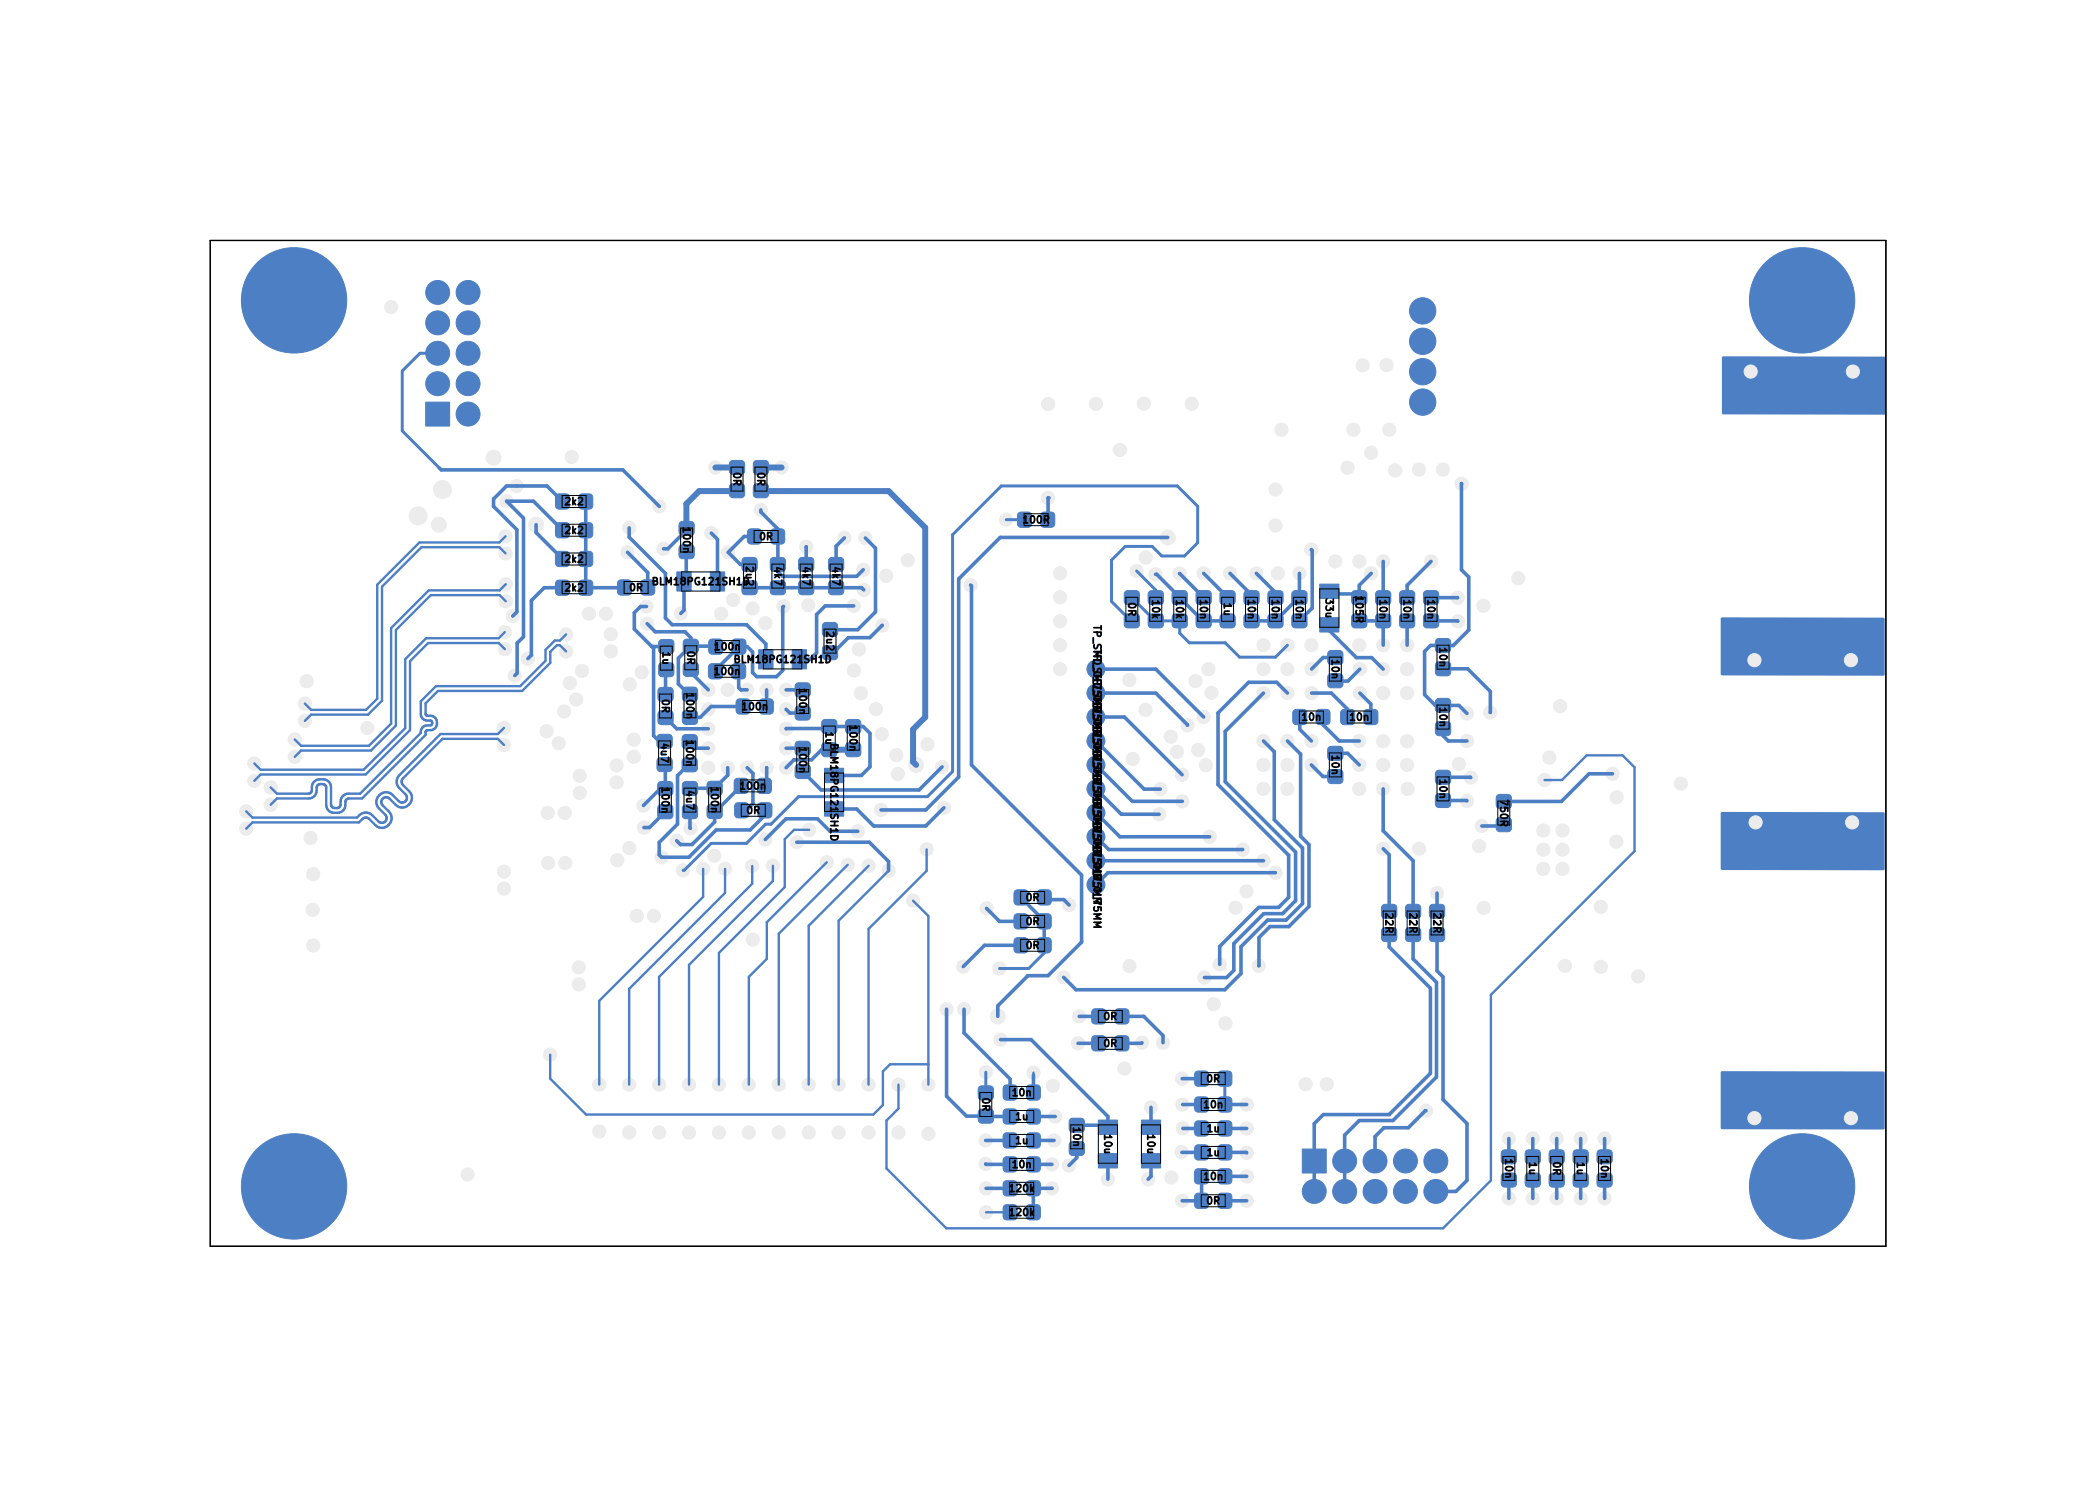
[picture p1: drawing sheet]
<svg xmlns="http://www.w3.org/2000/svg" width="297mm" height="210mm" viewBox="0 0 297 210" stroke-linecap="round" stroke-linejoin="round" font-family="sans-serif">
<defs><g id="words">
<g font-size="1.4">
<text x="80.1" y="71.8">2k2</text>
<text x="103.6" y="67" transform="rotate(90 103.6 67)">0R</text>
<text x="107" y="67" transform="rotate(90 107 67)">0R</text>
<text x="80.1" y="75.9">2k2</text>
<text x="96.4" y="74.7" transform="rotate(90 96.4 74.7)">100n</text>
<text x="107.7" y="76.8">0R</text>
<text x="144.9" y="74.4">100R</text>
<text x="80.1" y="80">2k2</text>
<text x="89.2" y="84">0R</text>
<text x="92.4" y="83.1">BLM18PG121SH1D</text>
<text x="105.4" y="80.3" transform="rotate(90 105.4 80.3)">2u2</text>
<text x="109.4" y="80.3" transform="rotate(90 109.4 80.3)">4k7</text>
<text x="113.4" y="80.3" transform="rotate(90 113.4 80.3)">4k7</text>
<text x="117.6" y="80.3" transform="rotate(90 117.6 80.3)">4k7</text>
<text x="80.1" y="84">2k2</text>
<text x="116.8" y="89.5" transform="rotate(90 116.8 89.5)">2u2</text>
<text x="159.5" y="85.4" transform="rotate(90 159.5 85.4)">0R</text>
<text x="162.9" y="85" transform="rotate(90 162.9 85)">10k</text>
<text x="166.3" y="85" transform="rotate(90 166.3 85)">10k</text>
<text x="169.7" y="85" transform="rotate(90 169.7 85)">10n</text>
<text x="173.1" y="85.4" transform="rotate(90 173.1 85.4)">1u</text>
<text x="176.5" y="85" transform="rotate(90 176.5 85)">10n</text>
<text x="179.9" y="85" transform="rotate(90 179.9 85)">10n</text>
<text x="183.2" y="85" transform="rotate(90 183.2 85)">10n</text>
<text x="187.5" y="84.8" transform="rotate(90 187.5 84.8)">33u</text>
<text x="191.7" y="84.4" transform="rotate(90 191.7 84.4)">105R</text>
<text x="195.1" y="85" transform="rotate(90 195.1 85)">10n</text>
<text x="198.5" y="85" transform="rotate(90 198.5 85)">10n</text>
<text x="201.9" y="85" transform="rotate(90 201.9 85)">10n</text>
<text x="93.6" y="92.4" transform="rotate(90 93.6 92.4)">1u</text>
<text x="97" y="92.3" transform="rotate(90 97 92.3)">0R</text>
<text x="101.2" y="95.9">100n</text>
<text x="101.2" y="92.4">100n</text>
<text x="104" y="94.2">BLM18PG121SH1D</text>
<text x="188.3" y="93.4" transform="rotate(90 188.3 93.4)">10n</text>
<text x="203.6" y="91.7" transform="rotate(90 203.6 91.7)">10n</text>
<text x="93.5" y="99.1" transform="rotate(90 93.5 99.1)">0R</text>
<text x="96.9" y="98.1" transform="rotate(90 96.9 98.1)">100n</text>
<text x="105.1" y="100.8">100n</text>
<text x="112.9" y="97.5" transform="rotate(90 112.9 97.5)">100n</text>
<text x="203.6" y="100.2" transform="rotate(90 203.6 100.2)">10n</text>
<text x="93.3" y="105.3" transform="rotate(90 93.3 105.3)">4u7</text>
<text x="96.9" y="104.9" transform="rotate(90 96.9 104.9)">100n</text>
<text x="112.9" y="105.8" transform="rotate(90 112.9 105.8)">100n</text>
<text x="116.6" y="103.7" transform="rotate(90 116.6 103.7)">1u</text>
<text x="117.3" y="105.3" transform="rotate(90 117.3 105.3)">BLM18PG121SH1D</text>
<text x="120" y="102.7" transform="rotate(90 120 102.7)">100n</text>
<text x="184.5" y="102.3">10n</text>
<text x="188.3" y="107" transform="rotate(90 188.3 107)">10n</text>
<text x="191.2" y="102.3">10n</text>
<text x="93.4" y="111.5" transform="rotate(90 93.4 111.5)">100n</text>
<text x="96.9" y="112" transform="rotate(90 96.9 112)">4u7</text>
<text x="100.4" y="111.5" transform="rotate(90 100.4 111.5)">100n</text>
<text x="104.8" y="112.1">100n</text>
<text x="203.6" y="110.4" transform="rotate(90 203.6 110.4)">10n</text>
<text x="212.2" y="113.3" transform="rotate(90 212.2 113.3)">750R</text>
<text x="105.8" y="115.5">0R</text>
<text x="154.6" y="119.1" transform="rotate(90 154.6 119.1)">TP_SMD_0_75MM</text>
<text x="145.4" y="127.9">0R</text>
<text x="145.4" y="131.3">0R</text>
<text x="196" y="129.3" transform="rotate(90 196 129.3)">22R</text>
<text x="199.3" y="129.3" transform="rotate(90 199.3 129.3)">22R</text>
<text x="202.7" y="129.3" transform="rotate(90 202.7 129.3)">22R</text>
<text x="145.4" y="134.7">0R</text>
<text x="156.4" y="144.7">0R</text>
<text x="156.4" y="148.5">0R</text>
<text x="138.8" y="155.5" transform="rotate(90 138.8 155.5)">0R</text>
<text x="143.4" y="155.5">10n</text>
<text x="171" y="153.5">0R</text>
<text x="143.9" y="158.9">1u</text>
<text x="151.7" y="159.7" transform="rotate(90 151.7 159.7)">10n</text>
<text x="156.1" y="160.7" transform="rotate(90 156.1 160.7)">10u</text>
<text x="162.2" y="160.7" transform="rotate(90 162.2 160.7)">10u</text>
<text x="170.6" y="157.2">10n</text>
<text x="171" y="160.6">1u</text>
<text x="143.4" y="165.7">10n</text>
<text x="143.9" y="162.3">1u</text>
<text x="170.6" y="167.4">10n</text>
<text x="171" y="164">1u</text>
<text x="212.9" y="164.1" transform="rotate(90 212.9 164.1)">10n</text>
<text x="216.3" y="164.6" transform="rotate(90 216.3 164.6)">1u</text>
<text x="219.7" y="164.6" transform="rotate(90 219.7 164.6)">0R</text>
<text x="223.1" y="164.6" transform="rotate(90 223.1 164.6)">1u</text>
<text x="226.5" y="164.1" transform="rotate(90 226.5 164.1)">10n</text>
<text x="143" y="169.1">120k</text>
<text x="143" y="172.5">120k</text>
<text x="171" y="170.8">0R</text>
</g>
</g></defs>
<g fill="#4d7fc4" stroke="#4d7fc4" stroke-width=".34">
<path d="M243.9 151.8l22.9 .1v7.9l-22.9-.1z"/>
<path d="M244.1 50.6l22.9 .1v7.8h-22.9z"/>
<path d="M243.9 115.1l22.9 .1v7.9l-22.9-.1z"/>
<path d="M243.9 87.6h22.9v7.9h-22.9z"/>
</g>
<path d="M29.8 34h237.3v142.5h-237.3z" fill="none" stroke="#d0d2cd" stroke-width=".17"/>
<g fill="#4d7fc4" stroke="#4d7fc4" stroke-width=".14">
<path d="M184.5 162.7h3.4v3.4h-3.4z"/>
<path d="M60.3 56.9h3.4v3.4h-3.4z"/>
<path d="M202.6 131.5l.4-.2h1.1a.5 .5 0 0 1 .5 .5v1a.5 .5 0 0 1-.5 .5h-1.1a.5 .5 0 0 1-.5-.5v-1z"/>
<path d="M202.6 128.2l.4-.2h1.1a.5 .5 0 0 1 .5 .5v1a.5 .5 0 0 1-.5 .5h-1.1a.5 .5 0 0 1-.5-.5v-1z"/>
<path d="M195.8 131.5l.4-.2h1.2a.5 .5 0 0 1 .5 .5v1a.5 .5 0 0 1-.5 .5h-1.2a.5 .5 0 0 1-.5-.5v-1z"/>
<path d="M195.8 128.2l.4-.2h1.2a.5 .5 0 0 1 .5 .5v1a.5 .5 0 0 1-.5 .5h-1.2a.5 .5 0 0 1-.5-.5v-1z"/>
<path d="M199.2 131.5l.4-.2h1.2a.5 .5 0 0 1 .5 .5v1a.5 .5 0 0 1-.5 .5h-1.2a.5 .5 0 0 1-.5-.5v-1z"/>
<path d="M199.2 128.2l.4-.2h1.2a.5 .5 0 0 1 .5 .5v1a.5 .5 0 0 1-.5 .5h-1.2a.5 .5 0 0 1-.5-.5v-1z"/>
<path d="M183.1 83.8l.4-.2h1.1a.5 .5 0 0 1 .5 .5v1a.5 .5 0 0 1-.5 .5h-1.1a.5 .5 0 0 1-.5-.5v-1z"/>
<path d="M183.1 87.1l.4-.2h1.1a.5 .5 0 0 1 .5 .5v1a.5 .5 0 0 1-.5 .5h-1.1a.5 .5 0 0 1-.5-.5v-1z"/>
<path d="M188.2 109.1l.4-.2h1.1a.5 .5 0 0 1 .5 .5v1a.5 .5 0 0 1-.5 .5h-1.1a.5 .5 0 0 1-.5-.5v-1z"/>
<path d="M188.2 105.8l.4-.1h1.1a.5 .5 0 0 1 .5 .5v1a.5 .5 0 0 1-.5 .5h-1.1a.5 .5 0 0 1-.5-.5v-1z"/>
<path d="M179.7 87.1l.4-.2h1.2a.5 .5 0 0 1 .5 .5v1a.5 .5 0 0 1-.5 .5h-1.2a.5 .5 0 0 1-.5-.5v-1z"/>
<path d="M179.7 83.8l.4-.2h1.2a.5 .5 0 0 1 .5 .5v1a.5 .5 0 0 1-.5 .5h-1.2a.5 .5 0 0 1-.5-.5v-1z"/>
<path d="M176.3 87.1l.4-.2h1.2a.5 .5 0 0 1 .5 .5v1a.5 .5 0 0 1-.5 .5h-1.2a.5 .5 0 0 1-.5-.5v-1z"/>
<path d="M176.3 83.8l.4-.2h1.2a.5 .5 0 0 1 .5 .5v1a.5 .5 0 0 1-.5 .5h-1.2a.5 .5 0 0 1-.5-.5v-1z"/>
<path d="M203.5 90.5l.3-.1h1.2a.5 .5 0 0 1 .5 .5v1a.5 .5 0 0 1-.5 .5h-1.2a.5 .5 0 0 1-.5-.5v-1z"/>
<path d="M203.5 93.8l.3-.1h1.2a.5 .5 0 0 1 .5 .5v1a.5 .5 0 0 1-.5 .5h-1.2a.5 .5 0 0 1-.5-.5v-1z"/>
<path d="M203.5 99l.3-.1h1.2a.5 .5 0 0 1 .5 .5v1a.5 .5 0 0 1-.5 .5h-1.2a.5 .5 0 0 1-.5-.5v-1z"/>
<path d="M203.5 102.3l.3-.1h1.2a.5 .5 0 0 1 .5 .5v1a.5 .5 0 0 1-.5 .5h-1.2a.5 .5 0 0 1-.5-.5v-1z"/>
<path d="M203.5 109.2l.3-.2h1.2a.5 .5 0 0 1 .5 .5v1a.5 .5 0 0 1-.5 .6h-1.2a.5 .5 0 0 1-.5-.6v-1z"/>
<path d="M203.5 112.5l.3-.2h1.2a.5 .5 0 0 1 .5 .5v1a.5 .5 0 0 1-.5 .5h-1.2a.5 .5 0 0 1-.5-.5v-1z"/>
<path d="M173 87.1l.3-.2h1.2a.5 .5 0 0 1 .5 .5v1a.5 .5 0 0 1-.5 .5h-1.2a.5 .5 0 0 1-.5-.5v-1z"/>
<path d="M173 83.8l.3-.2h1.2a.5 .5 0 0 1 .5 .5v1a.5 .5 0 0 1-.5 .5h-1.2a.5 .5 0 0 1-.5-.5v-1z"/>
<path d="M191.6 87.1l.4-.2h1.1a.5 .5 0 0 1 .5 .5v1a.5 .5 0 0 1-.5 .5h-1.1a.5 .5 0 0 1-.5-.5v-1z"/>
<path d="M191.6 83.8l.4-.2h1.1a.5 .5 0 0 1 .5 .5v1a.5 .5 0 0 1-.5 .5h-1.1a.5 .5 0 0 1-.5-.5v-1z"/>
<path d="M186.9 82.7h2.8v2h-2.8z"/>
<path d="M186.9 87.5h2.8v2h-2.8z"/>
<path d="M105.2 82.4l.4-.2h1.2a.5 .5 0 0 1 .5 .5v1a.5 .5 0 0 1-.5 .5h-1.2a.5 .5 0 0 1-.5-.5v-1z"/>
<path d="M105.2 79.1l.4-.2h1.2a.5 .5 0 0 1 .5 .5v1a.5 .5 0 0 1-.5 .5h-1.2a.5 .5 0 0 1-.5-.5v-1z"/>
<path d="M116.6 88.3l.4-.2h1.2a.5 .5 0 0 1 .5 .5v1a.5 .5 0 0 1-.5 .5h-1.2a.5 .5 0 0 1-.5-.5v-1z"/>
<path d="M116.6 91.6l.4-.2h1.2a.5 .5 0 0 1 .5 .5v1a.5 .5 0 0 1-.5 .5h-1.2a.5 .5 0 0 1-.5-.5v-1z"/>
<path d="M93.3 110.8l.4-.2h1.1a.5 .5 0 0 1 .5 .5v1a.5 .5 0 0 1-.5 .5h-1.1a.5 .5 0 0 1-.5-.5v-1z"/>
<path d="M93.3 114.1l.4-.2h1.1a.5 .5 0 0 1 .5 .5v1a.5 .5 0 0 1-.5 .5h-1.1a.5 .5 0 0 1-.5-.5v-1z"/>
<path d="M93.4 94l.4-.2h1.2a.5 .5 0 0 1 .5 .5v1a.5 .5 0 0 1-.5 .5h-1.2a.5 .5 0 0 1-.5-.5v-1z"/>
<path d="M93.4 90.7l.4-.2h1.2a.5 .5 0 0 1 .5 .5v1a.5 .5 0 0 1-.5 .5h-1.2a.5 .5 0 0 1-.5-.5v-1z"/>
<path d="M93.2 107.4l.4-.1h1.1a.5 .5 0 0 1 .5 .5v1a.5 .5 0 0 1-.5 .5h-1.1a.5 .5 0 0 1-.5-.5v-1z"/>
<path d="M93.2 104.1l.4-.1h1.1a.5 .5 0 0 1 .5 .5v1a.5 .5 0 0 1-.5 .5h-1.1a.5 .5 0 0 1-.5-.5v-1z"/>
<path d="M116.5 102l.4-.1h1.2a.5 .5 0 0 1 .5 .5v1a.5 .5 0 0 1-.5 .5h-1.2a.5 .5 0 0 1-.5-.5v-1z"/>
<path d="M116.5 105.3l.4-.1h1.2a.5 .5 0 0 1 .5 .5v1a.5 .5 0 0 1-.5 .5h-1.2a.5 .5 0 0 1-.5-.5v-1z"/>
<path d="M119.9 102l.4-.1h1.1a.5 .5 0 0 1 .5 .5v1a.5 .5 0 0 1-.5 .5h-1.1a.5 .5 0 0 1-.5-.5v-1z"/>
<path d="M119.9 105.3l.4-.1h1.1a.5 .5 0 0 1 .5 .5v1a.5 .5 0 0 1-.5 .5h-1.1a.5 .5 0 0 1-.5-.5v-1z"/>
<path d="M100.6 81h2.1v2.7h-2.1z"/>
<path d="M95.9 81h2v2.7h-2z"/>
<path d="M116.8 113.5h2.7v2.1h-2.7z"/>
<path d="M116.8 108.8h2.7v2h-2.7z"/>
<path d="M93.3 100.8l.4-.2h1.2a.5 .5 0 0 1 .5 .5v1a.5 .5 0 0 1-.5 .5h-1.2a.5 .5 0 0 1-.5-.5v-1z"/>
<path d="M93.3 97.5l.4-.2h1.2a.5 .5 0 0 1 .5 .5v1a.5 .5 0 0 1-.5 .5h-1.2a.5 .5 0 0 1-.5-.5v-1z"/>
<path d="M109.2 79.1l.4-.2h1.2a.5 .5 0 0 1 .5 .5v1a.5 .5 0 0 1-.5 .5h-1.2a.5 .5 0 0 1-.5-.5v-1z"/>
<path d="M109.2 82.4l.4-.2h1.2a.5 .5 0 0 1 .5 .5v1a.5 .5 0 0 1-.5 .5h-1.2a.5 .5 0 0 1-.5-.5v-1z"/>
<path d="M113.3 79.1l.3-.2h1.2a.5 .5 0 0 1 .5 .5v1a.5 .5 0 0 1-.5 .5h-1.2a.5 .5 0 0 1-.5-.5v-1z"/>
<path d="M113.3 82.4l.3-.2h1.2a.5 .5 0 0 1 .5 .5v1a.5 .5 0 0 1-.5 .5h-1.2a.5 .5 0 0 1-.5-.5v-1z"/>
<path d="M155.6 158.6h2.7v2h-2.7z"/>
<path d="M155.6 163.3h2.7v2.1h-2.7z"/>
<path d="M172.6 158.8l.4-.1h1a.5 .5 0 0 1 .5 .5v1.2a.5 .5 0 0 1-.5 .5h-1a.5 .5 0 0 1-.5-.5v-1.2z"/>
<path d="M169.4 158.8l.3-.1h1a.5 .5 0 0 1 .5 .5v1.2a.5 .5 0 0 1-.5 .5h-1a.5 .5 0 0 1-.5-.5v-1.2z"/>
<path d="M172.6 162.2l.4-.1h1a.5 .5 0 0 1 .5 .5v1.1a.5 .5 0 0 1-.5 .5h-1a.5 .5 0 0 1-.5-.5v-1.1z"/>
<path d="M169.4 162.2l.3-.1h1a.5 .5 0 0 1 .5 .5v1.1a.5 .5 0 0 1-.5 .5h-1a.5 .5 0 0 1-.5-.5v-1.1z"/>
<path d="M100.3 110.8l.3-.2h1.2a.5 .5 0 0 1 .5 .5v1a.5 .5 0 0 1-.5 .5h-1.2a.5 .5 0 0 1-.5-.5v-1z"/>
<path d="M100.3 114l.3-.1h1.2a.5 .5 0 0 1 .5 .5v1a.5 .5 0 0 1-.5 .5h-1.2a.5 .5 0 0 1-.5-.5v-1z"/>
<path d="M107.7 99.1l.4-.2h1a.5 .5 0 0 1 .5 .5v1.2a.5 .5 0 0 1-.5 .5h-1a.5 .5 0 0 1-.5-.5v-1.2z"/>
<path d="M104.4 99.1l.4-.2h1a.5 .5 0 0 1 .5 .5v1.2a.5 .5 0 0 1-.5 .5h-1a.5 .5 0 0 1-.5-.5v-1.2z"/>
<path d="M112.8 105.1l.3-.2h1.2a.5 .5 0 0 1 .5 .5v1a.5 .5 0 0 1-.5 .5h-1.2a.5 .5 0 0 1-.5-.5v-1z"/>
<path d="M112.8 108.4l.3-.2h1.2a.5 .5 0 0 1 .5 .5v1a.5 .5 0 0 1-.5 .5h-1.2a.5 .5 0 0 1-.5-.5v-1z"/>
<path d="M112.8 96.8l.3-.1h1.2a.5 .5 0 0 1 .5 .5v1a.5 .5 0 0 1-.5 .5h-1.2a.5 .5 0 0 1-.5-.5v-1z"/>
<path d="M112.8 100.1l.3-.1h1.2a.5 .5 0 0 1 .5 .5v1a.5 .5 0 0 1-.5 .5h-1.2a.5 .5 0 0 1-.5-.5v-1z"/>
<path d="M103.8 94.1l.3-.1h1a.5 .5 0 0 1 .5 .5v1.1a.5 .5 0 0 1-.5 .5h-1a.5 .5 0 0 1-.5-.5v-1.1z"/>
<path d="M100.5 94.1l.3-.1h1a.5 .5 0 0 1 .5 .5v1.1a.5 .5 0 0 1-.5 .5h-1a.5 .5 0 0 1-.5-.5v-1.1z"/>
<path d="M96.3 77.3l.4-.2h1.1a.5 .5 0 0 1 .5 .5v1a.5 .5 0 0 1-.5 .5h-1.1a.5 .5 0 0 1-.5-.5v-1z"/>
<path d="M96.3 74l.4-.2h1.1a.5 .5 0 0 1 .5 .5v1a.5 .5 0 0 1-.5 .5h-1.1a.5 .5 0 0 1-.5-.5v-1z"/>
<path d="M96.8 97.4l.3-.1h1.2a.5 .5 0 0 1 .5 .5v1a.5 .5 0 0 1-.5 .5h-1.2a.5 .5 0 0 1-.5-.5v-1z"/>
<path d="M96.8 100.7l.3-.1h1.2a.5 .5 0 0 1 .5 .5v1a.5 .5 0 0 1-.5 .5h-1.2a.5 .5 0 0 1-.5-.5v-1z"/>
<path d="M96.8 107.4l.3-.1h1.2a.5 .5 0 0 1 .5 .5v1a.5 .5 0 0 1-.5 .5h-1.2a.5 .5 0 0 1-.5-.5v-1z"/>
<path d="M96.8 104.1l.3-.1h1.2a.5 .5 0 0 1 .5 .5v1a.5 .5 0 0 1-.5 .5h-1.2a.5 .5 0 0 1-.5-.5v-1z"/>
<path d="M100.5 90.6l.4-.1h1a.5 .5 0 0 1 .5 .5v1.1a.5 .5 0 0 1-.5 .5h-1a.5 .5 0 0 1-.5-.5v-1.1z"/>
<path d="M103.8 90.6l.4-.1h1a.5 .5 0 0 1 .5 .5v1.1a.5 .5 0 0 1-.5 .5h-1a.5 .5 0 0 1-.5-.5v-1.1z"/>
<path d="M90.9 82.2l.3-.1h1a.5 .5 0 0 1 .5 .5v1.2a.5 .5 0 0 1-.5 .5h-1a.5 .5 0 0 1-.5-.5v-1.2z"/>
<path d="M87.6 82.2l.4-.1h1a.5 .5 0 0 1 .5 .5v1.2a.5 .5 0 0 1-.5 .5h-1a.5 .5 0 0 1-.5-.5v-1.2z"/>
<path d="M106.8 65.3l.4-.1h1.2a.5 .5 0 0 1 .5 .5v1a.5 .5 0 0 1-.5 .5h-1.2a.5 .5 0 0 1-.5-.5v-1z"/>
<path d="M106.8 68.6l.4-.1h1.2a.5 .5 0 0 1 .5 .5v1a.5 .5 0 0 1-.5 .5h-1.2a.5 .5 0 0 1-.5-.5v-1z"/>
<path d="M103.5 65.3l.3-.1h1.2a.5 .5 0 0 1 .5 .5v1a.5 .5 0 0 1-.5 .5h-1.2a.5 .5 0 0 1-.5-.5v-1z"/>
<path d="M103.5 68.6l.3-.1h1.2a.5 .5 0 0 1 .5 .5v1a.5 .5 0 0 1-.5 .5h-1.2a.5 .5 0 0 1-.5-.5v-1z"/>
<path d="M151.6 158.5l.3-.2h1.2a.5 .5 0 0 1 .5 .5v1a.5 .5 0 0 1-.5 .5h-1.2a.5 .5 0 0 1-.5-.5v-1z"/>
<path d="M151.6 161.8l.3-.2h1.2a.5 .5 0 0 1 .5 .5v1a.5 .5 0 0 1-.5 .5h-1.2a.5 .5 0 0 1-.5-.5v-1z"/>
<path d="M96.9 90.6l.4-.1h1.1a.5 .5 0 0 1 .5 .5v1a.5 .5 0 0 1-.5 .5h-1.1a.5 .5 0 0 1-.5-.5v-1z"/>
<path d="M96.9 93.9l.4-.1h1.1a.5 .5 0 0 1 .5 .5v1a.5 .5 0 0 1-.5 .5h-1.1a.5 .5 0 0 1-.5-.5v-1z"/>
<path d="M107.5 113.8l.3-.2h1a.5 .5 0 0 1 .5 .5v1.2a.5 .5 0 0 1-.5 .5h-1a.5 .5 0 0 1-.5-.5v-1.2z"/>
<path d="M104.2 113.8l.4-.2h1a.5 .5 0 0 1 .5 .5v1.2a.5 .5 0 0 1-.5 .5h-1a.5 .5 0 0 1-.5-.5v-1.2z"/>
<path d="M198.4 87.1l.3-.2h1.2a.5 .5 0 0 1 .5 .5v1a.5 .5 0 0 1-.5 .5h-1.2a.5 .5 0 0 1-.5-.5v-1z"/>
<path d="M198.4 83.8l.3-.2h1.2a.5 .5 0 0 1 .5 .5v1a.5 .5 0 0 1-.5 .5h-1.2a.5 .5 0 0 1-.5-.5v-1z"/>
<path d="M195 87.1l.3-.2h1.2a.5 .5 0 0 1 .5 .5v1a.5 .5 0 0 1-.5 .5h-1.2a.5 .5 0 0 1-.5-.5v-1z"/>
<path d="M195 83.8l.3-.2h1.2a.5 .5 0 0 1 .5 .5v1a.5 .5 0 0 1-.5 .5h-1.2a.5 .5 0 0 1-.5-.5v-1z"/>
<path d="M201.8 87.1l.3-.2h1.2a.5 .5 0 0 1 .5 .5v1a.5 .5 0 0 1-.5 .5h-1.2a.5 .5 0 0 1-.5-.5v-1z"/>
<path d="M201.8 83.8l.3-.2h1.2a.5 .5 0 0 1 .5 .5v1a.5 .5 0 0 1-.5 .5h-1.2a.5 .5 0 0 1-.5-.5v-1z"/>
<path d="M190 100.6l.4-.2h1a.5 .5 0 0 1 .5 .5v1.2a.5 .5 0 0 1-.5 .5h-1a.5 .5 0 0 1-.5-.5v-1.2z"/>
<path d="M193.3 100.6l.4-.2h1a.5 .5 0 0 1 .5 .5v1.2a.5 .5 0 0 1-.5 .5h-1a.5 .5 0 0 1-.5-.5v-1.2z"/>
<path d="M183.3 100.6l.3-.2h1a.5 .5 0 0 1 .5 .5v1.2a.5 .5 0 0 1-.5 .5h-1a.5 .5 0 0 1-.5-.5v-1.2z"/>
<path d="M186.5 100.6l.4-.2h1a.5 .5 0 0 1 .5 .5v1.2a.5 .5 0 0 1-.5 .5h-1a.5 .5 0 0 1-.5-.5v-1.2z"/>
<path d="M169.6 87.1l.3-.2h1.2a.5 .5 0 0 1 .5 .5v1a.5 .5 0 0 1-.5 .5h-1.2a.5 .5 0 0 1-.5-.5v-1z"/>
<path d="M169.6 83.8l.3-.2h1.2a.5 .5 0 0 1 .5 .5v1a.5 .5 0 0 1-.5 .5h-1.2a.5 .5 0 0 1-.5-.5v-1z"/>
<path d="M142.2 163.9l.4-.1h1a.5 .5 0 0 1 .5 .5v1.1a.5 .5 0 0 1-.5 .5h-1a.5 .5 0 0 1-.5-.5v-1.1z"/>
<path d="M145.5 163.9l.4-.1h1a.5 .5 0 0 1 .5 .5v1.1a.5 .5 0 0 1-.5 .5h-1a.5 .5 0 0 1-.5-.5v-1.1z"/>
<path d="M142.2 160.5l.4-.1h1a.5 .5 0 0 1 .5 .5v1.2a.5 .5 0 0 1-.5 .5h-1a.5 .5 0 0 1-.5-.5v-1.2z"/>
<path d="M145.5 160.5l.4-.1h1a.5 .5 0 0 1 .5 .5v1.2a.5 .5 0 0 1-.5 .5h-1a.5 .5 0 0 1-.5-.5v-1.2z"/>
<path d="M142.2 157.1l.4-.1h1a.5 .5 0 0 1 .5 .5v1.2a.5 .5 0 0 1-.5 .5h-1a.5 .5 0 0 1-.5-.5v-1.2z"/>
<path d="M145.5 157.1l.4-.1h1a.5 .5 0 0 1 .5 .5v1.2a.5 .5 0 0 1-.5 .5h-1a.5 .5 0 0 1-.5-.5v-1.2z"/>
<path d="M142.2 153.7l.4-.1h1a.5 .5 0 0 1 .5 .5v1.2a.5 .5 0 0 1-.5 .5h-1a.5 .5 0 0 1-.5-.5v-1.2z"/>
<path d="M145.5 153.7l.4-.1h1a.5 .5 0 0 1 .5 .5v1.2a.5 .5 0 0 1-.5 .5h-1a.5 .5 0 0 1-.5-.5v-1.2z"/>
<path d="M142.2 167.3l.4-.1h1a.5 .5 0 0 1 .5 .5v1.1a.5 .5 0 0 1-.5 .5h-1a.5 .5 0 0 1-.5-.5v-1.1z"/>
<path d="M145.5 167.3l.4-.1h1a.5 .5 0 0 1 .5 .5v1.1a.5 .5 0 0 1-.5 .5h-1a.5 .5 0 0 1-.5-.5v-1.1z"/>
<path d="M145.5 170.7l.4-.1h1a.5 .5 0 0 1 .5 .5v1.1a.5 .5 0 0 1-.5 .5h-1a.5 .5 0 0 1-.5-.5v-1.1z"/>
<path d="M142.2 170.7l.4-.1h1a.5 .5 0 0 1 .5 .5v1.1a.5 .5 0 0 1-.5 .5h-1a.5 .5 0 0 1-.5-.5v-1.1z"/>
<path d="M226.4 166.2l.3-.1h1.2a.5 .5 0 0 1 .5 .5v1a.5 .5 0 0 1-.5 .5h-1.2a.5 .5 0 0 1-.5-.5v-1z"/>
<path d="M226.4 162.9l.3-.1h1.2a.5 .5 0 0 1 .5 .5v1a.5 .5 0 0 1-.5 .5h-1.2a.5 .5 0 0 1-.5-.5v-1z"/>
<path d="M223 166.2l.3-.1h1.2a.5 .5 0 0 1 .5 .5v1a.5 .5 0 0 1-.5 .5h-1.2a.5 .5 0 0 1-.5-.5v-1z"/>
<path d="M223 162.9l.3-.1h1.2a.5 .5 0 0 1 .5 .5v1a.5 .5 0 0 1-.5 .5h-1.2a.5 .5 0 0 1-.5-.5v-1z"/>
<path d="M216.2 162.9l.3-.1h1.2a.5 .5 0 0 1 .5 .5v1a.5 .5 0 0 1-.5 .5h-1.2a.5 .5 0 0 1-.5-.5v-1z"/>
<path d="M216.2 166.2l.3-.1h1.2a.5 .5 0 0 1 .5 .5v1a.5 .5 0 0 1-.5 .5h-1.2a.5 .5 0 0 1-.5-.5v-1z"/>
<path d="M212.8 162.9l.3-.1h1.2a.5 .5 0 0 1 .5 .5v1a.5 .5 0 0 1-.5 .5h-1.2a.5 .5 0 0 1-.5-.5v-1z"/>
<path d="M212.8 166.2l.3-.1h1.2a.5 .5 0 0 1 .5 .5v1a.5 .5 0 0 1-.5 .5h-1.2a.5 .5 0 0 1-.5-.5v-1z"/>
<path d="M212.1 112.6l.3-.1h1.2a.5 .5 0 0 1 .5 .5v1a.5 .5 0 0 1-.5 .5h-1.2a.5 .5 0 0 1-.5-.5v-1z"/>
<path d="M212.1 115.9l.3-.1h1.2a.5 .5 0 0 1 .5 .5v1a.5 .5 0 0 1-.5 .5h-1.2a.5 .5 0 0 1-.5-.5v-1z"/>
<path d="M106 75l.4-.1h1a.5 .5 0 0 1 .5 .5v1.1a.5 .5 0 0 1-.5 .5h-1a.5 .5 0 0 1-.5-.5v-1.1z"/>
<path d="M109.3 75l.4-.1h1a.5 .5 0 0 1 .5 .5v1.1a.5 .5 0 0 1-.5 .5h-1a.5 .5 0 0 1-.5-.5v-1.1z"/>
<path d="M161.7 158.6h2.7v2h-2.7z"/>
<path d="M161.7 163.3h2.7v2.1h-2.7z"/>
<path d="M138.7 153.9l.4-.2h1.1a.5 .5 0 0 1 .5 .5v1a.5 .5 0 0 1-.5 .5h-1.1a.5 .5 0 0 1-.5-.5v-1z"/>
<path d="M138.7 157.2l.4-.2h1.1a.5 .5 0 0 1 .5 .5v1a.5 .5 0 0 1-.5 .5h-1.1a.5 .5 0 0 1-.5-.5v-1z"/>
<path d="M107.4 110.3l.4-.1h1a.5 .5 0 0 1 .5 .5v1.2a.5 .5 0 0 1-.5 .5h-1a.5 .5 0 0 1-.5-.5v-1.2z"/>
<path d="M104.1 110.3l.4-.1h1a.5 .5 0 0 1 .5 .5v1.2a.5 .5 0 0 1-.5 .5h-1a.5 .5 0 0 1-.5-.5v-1.2z"/>
<path d="M96.8 110.8l.3-.2h1.2a.5 .5 0 0 1 .5 .5v1a.5 .5 0 0 1-.5 .5h-1.2a.5 .5 0 0 1-.5-.5v-1z"/>
<path d="M96.8 114.1l.3-.2h1.2a.5 .5 0 0 1 .5 .5v1a.5 .5 0 0 1-.5 .5h-1.2a.5 .5 0 0 1-.5-.5v-1z"/>
<path d="M107.5 92h2v2.7h-2z"/>
<path d="M112.2 92h2v2.7h-2z"/>
<path d="M188.2 92.2l.4-.1h1.1a.5 .5 0 0 1 .5 .5v1a.5 .5 0 0 1-.5 .5h-1.1a.5 .5 0 0 1-.5-.5v-1z"/>
<path d="M188.2 95.5l.4-.1h1.1a.5 .5 0 0 1 .5 .5v1a.5 .5 0 0 1-.5 .5h-1.1a.5 .5 0 0 1-.5-.5v-1z"/>
<path d="M147.6 72.6l.3-.1h1a.5 .5 0 0 1 .5 .5v1.2a.5 .5 0 0 1-.5 .5h-1a.5 .5 0 0 1-.5-.5v-1.2z"/>
<path d="M144.3 72.6l.3-.1h1a.5 .5 0 0 1 .5 .5v1.2a.5 .5 0 0 1-.5 .5h-1a.5 .5 0 0 1-.5-.5v-1.2z"/>
<path d="M166.2 87.1l.3-.2h1.2a.5 .5 0 0 1 .5 .5v1a.5 .5 0 0 1-.5 .5h-1.2a.5 .5 0 0 1-.5-.5v-1z"/>
<path d="M166.2 83.8l.3-.2h1.2a.5 .5 0 0 1 .5 .5v1a.5 .5 0 0 1-.5 .5h-1.2a.5 .5 0 0 1-.5-.5v-1z"/>
<path d="M82.1 70.1l.4-.2h1a.5 .5 0 0 1 .5 .5v1.2a.5 .5 0 0 1-.5 .5h-1a.5 .5 0 0 1-.5-.5v-1.2z"/>
<path d="M78.8 70.1l.4-.2h1a.5 .5 0 0 1 .5 .5v1.2a.5 .5 0 0 1-.5 .5h-1a.5 .5 0 0 1-.5-.5v-1.2z"/>
<path d="M82.1 74.1l.4-.1h1a.5 .5 0 0 1 .5 .5v1.2a.5 .5 0 0 1-.5 .5h-1a.5 .5 0 0 1-.5-.5v-1.2z"/>
<path d="M78.8 74.1l.4-.1h1a.5 .5 0 0 1 .5 .5v1.2a.5 .5 0 0 1-.5 .5h-1a.5 .5 0 0 1-.5-.5v-1.2z"/>
<path d="M82.1 78.2l.4-.1h1a.5 .5 0 0 1 .5 .5v1.1a.5 .5 0 0 1-.5 .5h-1a.5 .5 0 0 1-.5-.5v-1.1z"/>
<path d="M78.8 78.2l.4-.1h1a.5 .5 0 0 1 .5 .5v1.1a.5 .5 0 0 1-.5 .5h-1a.5 .5 0 0 1-.5-.5v-1.1z"/>
<path d="M82.1 82.3l.4-.2h1a.5 .5 0 0 1 .5 .5v1.2a.5 .5 0 0 1-.5 .5h-1a.5 .5 0 0 1-.5-.5v-1.2z"/>
<path d="M78.8 82.3l.4-.2h1a.5 .5 0 0 1 .5 .5v1.2a.5 .5 0 0 1-.5 .5h-1a.5 .5 0 0 1-.5-.5v-1.2z"/>
<path d="M172.6 165.6l.4-.1h1a.5 .5 0 0 1 .5 .5v1.1a.5 .5 0 0 1-.5 .5h-1a.5 .5 0 0 1-.5-.5v-1.1z"/>
<path d="M169.4 165.6l.3-.1h1a.5 .5 0 0 1 .5 .5v1.1a.5 .5 0 0 1-.5 .5h-1a.5 .5 0 0 1-.5-.5v-1.1z"/>
<path d="M169.4 169.1l.3-.2h1a.5 .5 0 0 1 .5 .5v1.2a.5 .5 0 0 1-.5 .5h-1a.5 .5 0 0 1-.5-.5v-1.2z"/>
<path d="M172.6 169.1l.4-.2h1a.5 .5 0 0 1 .5 .5v1.2a.5 .5 0 0 1-.5 .5h-1a.5 .5 0 0 1-.5-.5v-1.2z"/>
<path d="M143.8 126.1l.3-.1h1a.5 .5 0 0 1 .5 .5v1.1a.5 .5 0 0 1-.5 .5h-1a.5 .5 0 0 1-.5-.5v-1.1z"/>
<path d="M147.1 126.1l.3-.1h1a.5 .5 0 0 1 .5 .5v1.1a.5 .5 0 0 1-.5 .5h-1a.5 .5 0 0 1-.5-.5v-1.1z"/>
<path d="M147.1 129.5l.3-.1h1a.5 .5 0 0 1 .5 .5v1.1a.5 .5 0 0 1-.5 .5h-1a.5 .5 0 0 1-.5-.5v-1.1z"/>
<path d="M143.8 129.5l.3-.1h1a.5 .5 0 0 1 .5 .5v1.1a.5 .5 0 0 1-.5 .5h-1a.5 .5 0 0 1-.5-.5v-1.1z"/>
<path d="M147.1 132.9l.3-.1h1a.5 .5 0 0 1 .5 .5v1.1a.5 .5 0 0 1-.5 .5h-1a.5 .5 0 0 1-.5-.5v-1.1z"/>
<path d="M143.8 132.9l.3-.1h1a.5 .5 0 0 1 .5 .5v1.1a.5 .5 0 0 1-.5 .5h-1a.5 .5 0 0 1-.5-.5v-1.1z"/>
<path d="M169.4 151.8l.3-.2h1a.5 .5 0 0 1 .5 .5v1.2a.5 .5 0 0 1-.5 .5h-1a.5 .5 0 0 1-.5-.5v-1.2z"/>
<path d="M172.6 151.8l.4-.2h1a.5 .5 0 0 1 .5 .5v1.2a.5 .5 0 0 1-.5 .5h-1a.5 .5 0 0 1-.5-.5v-1.2z"/>
<path d="M158.1 143l.3-.2h1a.5 .5 0 0 1 .5 .5v1.2a.5 .5 0 0 1-.5 .5h-1a.5 .5 0 0 1-.5-.5v-1.2z"/>
<path d="M154.8 143l.3-.2h1a.5 .5 0 0 1 .5 .5v1.2a.5 .5 0 0 1-.5 .5h-1a.5 .5 0 0 1-.5-.5v-1.2z"/>
<path d="M117.5 79.1l.3-.2h1.2a.5 .5 0 0 1 .5 .5v1a.5 .5 0 0 1-.5 .5h-1.2a.5 .5 0 0 1-.5-.5v-1z"/>
<path d="M117.5 82.4l.3-.2h1.2a.5 .5 0 0 1 .5 .5v1a.5 .5 0 0 1-.5 .5h-1.2a.5 .5 0 0 1-.5-.5v-1z"/>
<path d="M158.1 146.8l.3-.2h1a.5 .5 0 0 1 .5 .5v1.2a.5 .5 0 0 1-.5 .5h-1a.5 .5 0 0 1-.5-.5v-1.2z"/>
<path d="M154.8 146.8l.3-.2h1a.5 .5 0 0 1 .5 .5v1.2a.5 .5 0 0 1-.5 .5h-1a.5 .5 0 0 1-.5-.5v-1.2z"/>
<path d="M219.6 166.2l.3-.1h1.2a.5 .5 0 0 1 .5 .5v1a.5 .5 0 0 1-.5 .5h-1.2a.5 .5 0 0 1-.5-.5v-1z"/>
<path d="M219.6 162.9l.3-.1h1.2a.5 .5 0 0 1 .5 .5v1a.5 .5 0 0 1-.5 .5h-1.2a.5 .5 0 0 1-.5-.5v-1z"/>
<path d="M172.6 155.4l.4-.1h1a.5 .5 0 0 1 .5 .5v1.2a.5 .5 0 0 1-.5 .5h-1a.5 .5 0 0 1-.5-.5v-1.2z"/>
<path d="M169.4 155.4l.3-.1h1a.5 .5 0 0 1 .5 .5v1.2a.5 .5 0 0 1-.5 .5h-1a.5 .5 0 0 1-.5-.5v-1.2z"/>
<path d="M159.4 87.1l.3-.2h1.2a.5 .5 0 0 1 .5 .5v1a.5 .5 0 0 1-.5 .5h-1.2a.5 .5 0 0 1-.5-.5v-1z"/>
<path d="M159.4 83.8l.3-.2h1.2a.5 .5 0 0 1 .5 .5v1a.5 .5 0 0 1-.5 .5h-1.2a.5 .5 0 0 1-.5-.5v-1z"/>
<path d="M162.8 83.8l.3-.2h1.2a.5 .5 0 0 1 .5 .5v1a.5 .5 0 0 1-.5 .5h-1.2a.5 .5 0 0 1-.5-.5v-1z"/>
<path d="M162.8 87.1l.3-.2h1.2a.5 .5 0 0 1 .5 .5v1a.5 .5 0 0 1-.5 .5h-1.2a.5 .5 0 0 1-.5-.5v-1z"/>
<circle cx="186.2" cy="168.7" r="1.7"/>
<circle cx="190.5" cy="164.4" r="1.7"/>
<circle cx="190.5" cy="168.7" r="1.7"/>
<circle cx="194.8" cy="164.4" r="1.7"/>
<circle cx="194.8" cy="168.7" r="1.7"/>
<circle cx="199.1" cy="164.4" r="1.7"/>
<circle cx="199.1" cy="168.7" r="1.7"/>
<circle cx="203.4" cy="164.4" r="1.7"/>
<circle cx="203.4" cy="168.7" r="1.7"/>
<circle cx="201.5" cy="56.9" r="1.86"/>
<circle cx="201.5" cy="52.6" r="1.86"/>
<circle cx="201.5" cy="48.3" r="1.86"/>
<circle cx="201.5" cy="44" r="1.86"/>
<circle cx="66.3" cy="58.6" r="1.7"/>
<circle cx="62" cy="54.3" r="1.7"/>
<circle cx="66.3" cy="54.3" r="1.7"/>
<circle cx="62" cy="50" r="1.7"/>
<circle cx="66.3" cy="50" r="1.7"/>
<circle cx="62" cy="45.7" r="1.7"/>
<circle cx="66.3" cy="45.7" r="1.7"/>
<circle cx="62" cy="41.4" r="1.7"/>
<circle cx="66.3" cy="41.4" r="1.7"/>
<circle cx="255.3" cy="42.5" r="7.5"/>
<circle cx="255.3" cy="168" r="7.5"/>
<circle cx="41.7" cy="168" r="7.5"/>
<circle cx="41.7" cy="42.5" r="7.5"/>
<circle cx="155.2" cy="125.3" r="1.27"/>
<circle cx="155.2" cy="121.9" r="1.27"/>
<circle cx="155.2" cy="118.5" r="1.27"/>
<circle cx="155.2" cy="115.1" r="1.27"/>
<circle cx="155.2" cy="111.7" r="1.27"/>
<circle cx="155.2" cy="108.3" r="1.27"/>
<circle cx="155.2" cy="104.9" r="1.27"/>
<circle cx="155.2" cy="101.5" r="1.27"/>
<circle cx="155.2" cy="98.1" r="1.27"/>
<circle cx="155.2" cy="94.7" r="1.27"/>
</g>
<g fill="#ececec" stroke="#ececec" stroke-width=".14">
<circle cx="195.9" cy="108.3" r=".93"/>
<circle cx="192.5" cy="108.3" r=".93"/>
<circle cx="192.5" cy="104.9" r=".93"/>
<circle cx="111.3" cy="100.4" r=".93"/>
<circle cx="100.3" cy="100.4" r=".93"/>
<circle cx="168.8" cy="57.2" r=".93"/>
<circle cx="162" cy="57.2" r=".93"/>
<circle cx="149" cy="164.9" r=".93"/>
<circle cx="148.5" cy="57.2" r=".93"/>
<circle cx="187.9" cy="153.5" r=".93"/>
<circle cx="91.6" cy="85.9" r=".93"/>
<circle cx="167.4" cy="170" r=".93"/>
<circle cx="95.9" cy="119" r=".93"/>
<circle cx="178" cy="81.2" r=".93"/>
<circle cx="185.7" cy="77.8" r=".93"/>
<circle cx="44.4" cy="133.9" r=".93"/>
<circle cx="133.5" cy="108.6" r=".93"/>
<circle cx="160" cy="136.8" r=".93"/>
<circle cx="227.3" cy="161.2" r=".93"/>
<circle cx="223.9" cy="161.2" r=".93"/>
<circle cx="141.6" cy="137.1" r=".93"/>
<circle cx="101.3" cy="66.2" r=".93"/>
<circle cx="125" cy="88.6" r=".93"/>
<circle cx="192.6" cy="94.7" r=".93"/>
<circle cx="91.2" cy="117.2" r=".93"/>
<circle cx="167.4" cy="163.1" r=".93"/>
<circle cx="184.9" cy="153.5" r=".93"/>
<circle cx="167.1" cy="81.2" r=".93"/>
<circle cx="44.3" cy="128.8" r=".93"/>
<circle cx="174.2" cy="81.2" r=".93"/>
<circle cx="139.7" cy="171.6" r=".93"/>
<circle cx="192.6" cy="98.1" r=".93"/>
<circle cx="97.8" cy="117.3" r=".93"/>
<circle cx="111" cy="85.9" r=".93"/>
<circle cx="162.6" cy="167" r=".93"/>
<circle cx="155.2" cy="57.2" r=".93"/>
<circle cx="110.7" cy="66.2" r=".93"/>
<circle cx="176.6" cy="126.2" r=".93"/>
<circle cx="170.8" cy="108.3" r=".93"/>
<circle cx="171.2" cy="94.7" r=".93"/>
<circle cx="43.4" cy="96.4" r=".93"/>
<circle cx="103.2" cy="78.2" r=".93"/>
<circle cx="52" cy="103.1" r=".93"/>
<circle cx="44.4" cy="123.8" r=".93"/>
<circle cx="44" cy="118.6" r=".93"/>
<circle cx="149.3" cy="161.5" r=".93"/>
<circle cx="156.9" cy="167" r=".93"/>
<circle cx="170.5" cy="81.2" r=".93"/>
<circle cx="185.8" cy="108.3" r=".93"/>
<circle cx="185.8" cy="104.9" r=".93"/>
<circle cx="103.1" cy="97.7" r=".93"/>
<circle cx="103.1" cy="108.7" r=".93"/>
<circle cx="139.7" cy="168.3" r=".93"/>
<circle cx="139.6" cy="164.8" r=".93"/>
<circle cx="141.7" cy="147.2" r=".93"/>
<circle cx="91.1" cy="114.1" r=".93"/>
<circle cx="139.6" cy="151.8" r=".93"/>
<circle cx="133.7" cy="114.4" r=".93"/>
<circle cx="128.6" cy="79.3" r=".93"/>
<circle cx="139.6" cy="161.5" r=".93"/>
<circle cx="100.8" cy="75.5" r=".93"/>
<circle cx="185.8" cy="98.1" r=".93"/>
<circle cx="185.8" cy="94.7" r=".93"/>
<circle cx="195.9" cy="98.1" r=".93"/>
<circle cx="195.9" cy="94.7" r=".93"/>
<circle cx="199.3" cy="98.1" r=".93"/>
<circle cx="199.3" cy="94.7" r=".93"/>
<circle cx="218.6" cy="117.6" r=".93"/>
<circle cx="221.3" cy="120.3" r=".93"/>
<circle cx="218.6" cy="120.3" r=".93"/>
<circle cx="221.3" cy="123" r=".93"/>
<circle cx="218.6" cy="123" r=".93"/>
<circle cx="262.2" cy="93.5" r=".93"/>
<circle cx="262.4" cy="116.4" r=".93"/>
<circle cx="248.7" cy="116.4" r=".93"/>
<circle cx="262.2" cy="158.3" r=".93"/>
<circle cx="248.5" cy="158.3" r=".93"/>
<circle cx="97.6" cy="160.4" r=".93"/>
<circle cx="221.3" cy="117.6" r=".93"/>
<circle cx="176.6" cy="170" r=".93"/>
<circle cx="110.3" cy="160.4" r=".93"/>
<circle cx="221" cy="100" r=".93"/>
<circle cx="167.5" cy="159.8" r=".93"/>
<circle cx="210.1" cy="85.8" r=".93"/>
<circle cx="84.9" cy="160.2" r=".93"/>
<circle cx="211.1" cy="100.9" r=".93"/>
<circle cx="248.5" cy="93.5" r=".93"/>
<circle cx="114.6" cy="160.4" r=".93"/>
<circle cx="149.5" cy="158.1" r=".93"/>
<circle cx="238.1" cy="110.9" r=".93"/>
<circle cx="101.8" cy="160.4" r=".93"/>
<circle cx="201" cy="66.5" r=".93"/>
<circle cx="195.9" cy="104.9" r=".93"/>
<circle cx="127.3" cy="160.4" r=".93"/>
<circle cx="209.5" cy="119.8" r=".93"/>
<circle cx="226.7" cy="136.9" r=".93"/>
<circle cx="206.5" cy="84.6" r=".93"/>
<circle cx="215.1" cy="81.9" r=".93"/>
<circle cx="199.3" cy="104.9" r=".93"/>
<circle cx="221.7" cy="136.8" r=".93"/>
<circle cx="229" cy="119.2" r=".93"/>
<circle cx="213.7" cy="169.7" r=".93"/>
<circle cx="202.7" cy="79.5" r=".93"/>
<circle cx="123" cy="160.4" r=".93"/>
<circle cx="106.1" cy="160.4" r=".93"/>
<circle cx="89.1" cy="160.4" r=".93"/>
<circle cx="167.5" cy="156.4" r=".93"/>
<circle cx="161" cy="80.8" r=".93"/>
<circle cx="195.9" cy="79.5" r=".93"/>
<circle cx="207.8" cy="104.9" r=".93"/>
<circle cx="118.8" cy="160.4" r=".93"/>
<circle cx="248" cy="52.6" r=".93"/>
<circle cx="204.4" cy="66.5" r=".93"/>
<circle cx="131.5" cy="160.5" r=".93"/>
<circle cx="66.2" cy="166.3" r=".93"/>
<circle cx="206.7" cy="108.2" r=".93"/>
<circle cx="262.5" cy="52.6" r=".93"/>
<circle cx="93.4" cy="160.4" r=".93"/>
<circle cx="232" cy="138.2" r=".93"/>
<circle cx="194.2" cy="64.1" r=".93"/>
<circle cx="219.5" cy="107.3" r=".93"/>
<circle cx="217.1" cy="169.7" r=".93"/>
<circle cx="207.8" cy="113.4" r=".93"/>
<circle cx="146.4" cy="151.9" r=".93"/>
<circle cx="195.9" cy="91.4" r=".93"/>
<circle cx="199.3" cy="91.4" r=".93"/>
<circle cx="136.6" cy="142.9" r=".93"/>
<circle cx="134.1" cy="142.9" r=".93"/>
<circle cx="206.5" cy="88" r=".93"/>
<circle cx="207" cy="68.5" r=".93"/>
<circle cx="207.8" cy="101" r=".93"/>
<circle cx="197.6" cy="66.6" r=".93"/>
<circle cx="176.6" cy="159.8" r=".93"/>
<circle cx="208.3" cy="110.1" r=".93"/>
<circle cx="176.6" cy="156.4" r=".93"/>
<circle cx="161.8" cy="147.6" r=".93"/>
<circle cx="176.6" cy="163.2" r=".93"/>
<circle cx="89.1" cy="74.7" r=".93"/>
<circle cx="163" cy="156.8" r=".93"/>
<circle cx="165.9" cy="166.7" r=".93"/>
<circle cx="59.2" cy="73" r="1.27"/>
<circle cx="62.7" cy="69.3" r="1.27"/>
<circle cx="159.3" cy="151.3" r=".93"/>
<circle cx="227.3" cy="169.7" r=".93"/>
<circle cx="176.6" cy="166.6" r=".93"/>
<circle cx="220.5" cy="169.7" r=".93"/>
<circle cx="167.4" cy="152.7" r=".93"/>
<circle cx="88.9" cy="78.2" r=".93"/>
<circle cx="100.3" cy="103.2" r=".93"/>
<circle cx="164.7" cy="147.6" r=".93"/>
<circle cx="223.9" cy="169.7" r=".93"/>
<circle cx="171.6" cy="98.1" r=".93"/>
<circle cx="160.5" cy="107.5" r=".93"/>
<circle cx="179" cy="91.4" r=".93"/>
<circle cx="162.3" cy="100.5" r=".93"/>
<circle cx="102.2" cy="86.9" r=".93"/>
<circle cx="160" cy="96.3" r=".93"/>
<circle cx="127" cy="106.9" r=".93"/>
<circle cx="150.2" cy="94.7" r=".93"/>
<circle cx="124.9" cy="103.9" r=".93"/>
<circle cx="150.2" cy="91.4" r=".93"/>
<circle cx="124.1" cy="100.4" r=".93"/>
<circle cx="150.2" cy="88" r=".93"/>
<circle cx="121.9" cy="98.1" r=".93"/>
<circle cx="150.2" cy="84.6" r=".93"/>
<circle cx="121" cy="94.9" r=".93"/>
<circle cx="150.2" cy="81.2" r=".93"/>
<circle cx="181" cy="81.2" r=".93"/>
<circle cx="131.4" cy="105.4" r=".93"/>
<circle cx="180.7" cy="69.3" r=".93"/>
<circle cx="106.6" cy="86.2" r=".93"/>
<circle cx="180.7" cy="74.4" r=".93"/>
<circle cx="108.4" cy="88.2" r=".93"/>
<circle cx="182.4" cy="111.7" r=".93"/>
<circle cx="123" cy="122.6" r=".93"/>
<circle cx="114.6" cy="153.6" r=".93"/>
<circle cx="182.4" cy="108.3" r=".93"/>
<circle cx="110.3" cy="153.6" r=".93"/>
<circle cx="120.1" cy="122.4" r=".93"/>
<circle cx="179" cy="108.3" r=".93"/>
<circle cx="117.1" cy="122.1" r=".93"/>
<circle cx="106.1" cy="153.6" r=".93"/>
<circle cx="121.5" cy="117.7" r=".93"/>
<circle cx="108.4" cy="118.9" r=".93"/>
<circle cx="192.5" cy="79.5" r=".93"/>
<circle cx="191.7" cy="60.8" r=".93"/>
<circle cx="162.3" cy="78.9" r=".93"/>
<circle cx="181.5" cy="60.8" r=".93"/>
<circle cx="189.1" cy="79.5" r=".93"/>
<circle cx="192.5" cy="91.4" r=".93"/>
<circle cx="196.8" cy="60.8" r=".93"/>
<circle cx="106.6" cy="133" r=".93"/>
<circle cx="185.8" cy="91.4" r=".93"/>
<circle cx="190.9" cy="66.2" r=".93"/>
<circle cx="142.5" cy="73.6" r=".93"/>
<circle cx="101.2" cy="121.2" r=".93"/>
<circle cx="192.5" cy="111.7" r=".93"/>
<circle cx="97.6" cy="153.6" r=".93"/>
<circle cx="109.5" cy="122.6" r=".93"/>
<circle cx="199.3" cy="108.3" r=".93"/>
<circle cx="93.4" cy="153.6" r=".93"/>
<circle cx="106.5" cy="122.6" r=".93"/>
<circle cx="203.6" cy="126.4" r=".93"/>
<circle cx="195.9" cy="120.2" r=".93"/>
<circle cx="195.9" cy="111.7" r=".93"/>
<circle cx="180.7" cy="123.6" r=".93"/>
<circle cx="179" cy="121.9" r=".93"/>
<circle cx="176" cy="120.3" r=".93"/>
<circle cx="171.3" cy="118.5" r=".93"/>
<circle cx="164.2" cy="115.3" r=".93"/>
<circle cx="167.5" cy="113.5" r=".93"/>
<circle cx="164.4" cy="111.7" r=".93"/>
<circle cx="167.4" cy="109.7" r=".93"/>
<circle cx="168.2" cy="102.7" r=".93"/>
<circle cx="170.5" cy="101.5" r=".93"/>
<circle cx="165.8" cy="104.3" r=".93"/>
<circle cx="125.9" cy="123.3" r=".93"/>
<circle cx="179" cy="111.7" r=".93"/>
<circle cx="118.8" cy="153.6" r=".93"/>
<circle cx="112.8" cy="119.2" r=".93"/>
<circle cx="179" cy="104.9" r=".93"/>
<circle cx="150.7" cy="138.4" r=".93"/>
<circle cx="179" cy="98.1" r=".93"/>
<circle cx="170.6" cy="138.4" r=".93"/>
<circle cx="179" cy="94.7" r=".93"/>
<circle cx="84.9" cy="153.6" r=".93"/>
<circle cx="99.6" cy="123" r=".93"/>
<circle cx="182.4" cy="104.9" r=".93"/>
<circle cx="178.3" cy="136.8" r=".93"/>
<circle cx="182.4" cy="98.1" r=".93"/>
<circle cx="172.8" cy="136.5" r=".93"/>
<circle cx="182.4" cy="94.7" r=".93"/>
<circle cx="114.6" cy="117.5" r=".93"/>
<circle cx="101.8" cy="153.6" r=".93"/>
<circle cx="202" cy="157.3" r=".93"/>
<circle cx="131.3" cy="120.3" r=".93"/>
<circle cx="127.2" cy="109.6" r=".93"/>
<circle cx="166.7" cy="106.4" r=".93"/>
<circle cx="199.4" cy="111.7" r=".93"/>
<circle cx="123" cy="153.6" r=".93"/>
<circle cx="201" cy="120.2" r=".93"/>
<circle cx="102.7" cy="123" r=".93"/>
<circle cx="89.1" cy="153.6" r=".93"/>
<circle cx="127.3" cy="153.6" r=".93"/>
<circle cx="218.8" cy="110.4" r=".93"/>
<circle cx="217.1" cy="161.2" r=".93"/>
<circle cx="229" cy="112.9" r=".93"/>
<circle cx="220.5" cy="161.2" r=".93"/>
<circle cx="228.4" cy="109.6" r=".93"/>
<circle cx="226.7" cy="128.4" r=".93"/>
<circle cx="210.2" cy="128.5" r=".93"/>
<circle cx="213.7" cy="161.2" r=".93"/>
<circle cx="100.3" cy="105.9" r=".93"/>
<circle cx="94" cy="77.7" r=".93"/>
<circle cx="111.3" cy="108.7" r=".93"/>
<circle cx="129.8" cy="108.3" r="1.06"/>
<circle cx="193" cy="51.7" r=".93"/>
<circle cx="75.9" cy="74.3" r="1.06"/>
<circle cx="173.6" cy="144.9" r=".93"/>
<circle cx="74.8" cy="93.2" r=".93"/>
<circle cx="196.4" cy="51.7" r=".93"/>
<circle cx="171.9" cy="142.2" r=".93"/>
<circle cx="82.1" cy="109.8" r=".93"/>
<circle cx="87.3" cy="108.4" r=".93"/>
<circle cx="82.1" cy="112.3" r=".93"/>
<circle cx="87.3" cy="110.8" r=".93"/>
<circle cx="89.8" cy="104.7" r=".93"/>
<circle cx="77.6" cy="115.1" r=".93"/>
<circle cx="89.8" cy="107.1" r=".93"/>
<circle cx="80" cy="115.1" r=".93"/>
<circle cx="89.1" cy="120.1" r=".93"/>
<circle cx="71.4" cy="123.4" r=".93"/>
<circle cx="87.4" cy="121.8" r=".93"/>
<circle cx="71.4" cy="125.8" r=".93"/>
<circle cx="77.7" cy="122.2" r=".93"/>
<circle cx="77.4" cy="103.5" r=".93"/>
<circle cx="80.1" cy="122.2" r=".93"/>
<circle cx="79.1" cy="105.2" r=".93"/>
<circle cx="82" cy="137" r=".93"/>
<circle cx="92.6" cy="129.7" r=".93"/>
<circle cx="90.2" cy="129.7" r=".93"/>
<circle cx="82" cy="139.4" r=".93"/>
<circle cx="71.6" cy="75.9" r=".93"/>
<circle cx="90.9" cy="95.2" r=".93"/>
<circle cx="43.2" cy="99.6" r=".93"/>
<circle cx="71.6" cy="78.4" r=".93"/>
<circle cx="43.2" cy="102.1" r=".93"/>
<circle cx="89.2" cy="96.9" r=".93"/>
<circle cx="41.8" cy="104.7" r=".93"/>
<circle cx="85.8" cy="86.9" r=".93"/>
<circle cx="71.6" cy="82.7" r=".93"/>
<circle cx="83.4" cy="86.9" r=".93"/>
<circle cx="41.8" cy="107.2" r=".93"/>
<circle cx="71.6" cy="85.1" r=".93"/>
<circle cx="82.4" cy="95" r=".93"/>
<circle cx="36" cy="108.1" r=".93"/>
<circle cx="71.5" cy="89.5" r=".93"/>
<circle cx="71.5" cy="91.9" r=".93"/>
<circle cx="80.7" cy="96.7" r=".93"/>
<circle cx="36" cy="110.5" r=".93"/>
<circle cx="38.3" cy="111.5" r=".93"/>
<circle cx="86.5" cy="89.8" r=".93"/>
<circle cx="80.2" cy="89.8" r=".93"/>
<circle cx="86.5" cy="92.2" r=".93"/>
<circle cx="38.3" cy="113.9" r=".93"/>
<circle cx="80.2" cy="92.2" r=".93"/>
<circle cx="81.6" cy="99" r=".93"/>
<circle cx="71.4" cy="103.1" r=".93"/>
<circle cx="34.9" cy="114.9" r=".93"/>
<circle cx="71.4" cy="105.5" r=".93"/>
<circle cx="79.9" cy="100.7" r=".93"/>
<circle cx="34.9" cy="117.3" r=".93"/>
<circle cx="209.9" cy="116.9" r=".93"/>
<circle cx="151.4" cy="165" r=".93"/>
<circle cx="149" cy="168.3" r=".93"/>
<circle cx="175" cy="128.5" r=".93"/>
<circle cx="169.7" cy="106.2" r=".93"/>
<circle cx="152.7" cy="147.7" r=".93"/>
<circle cx="184.1" cy="81.2" r=".93"/>
<circle cx="169.3" cy="96.4" r=".93"/>
<circle cx="163.7" cy="81.3" r=".93"/>
<circle cx="149.1" cy="153.7" r=".93"/>
<circle cx="122.6" cy="76.2" r=".93"/>
<circle cx="91.7" cy="88.3" r=".93"/>
<circle cx="93.7" cy="121.4" r=".93"/>
<circle cx="96.4" cy="86.9" r=".93"/>
<circle cx="194.2" cy="81.2" r=".93"/>
<circle cx="108.6" cy="97.7" r=".93"/>
<circle cx="111.3" cy="97.7" r=".93"/>
<circle cx="105.8" cy="97.7" r=".93"/>
<circle cx="111.3" cy="105.9" r=".93"/>
<circle cx="108.6" cy="108.7" r=".93"/>
<circle cx="122.4" cy="83.5" r=".93"/>
<circle cx="120.9" cy="85.8" r=".93"/>
<circle cx="152.9" cy="143.9" r=".93"/>
<circle cx="136.4" cy="136.9" r=".93"/>
<circle cx="139.7" cy="128.6" r=".93"/>
<circle cx="151.4" cy="128.1" r=".93"/>
<circle cx="158.6" cy="63.7" r=".93"/>
<circle cx="103.8" cy="84.9" r=".93"/>
<circle cx="114.2" cy="77.4" r=".93"/>
<circle cx="100.3" cy="97.7" r=".93"/>
<circle cx="100.3" cy="108.7" r=".93"/>
<circle cx="105.8" cy="108.7" r=".93"/>
<circle cx="111.3" cy="103.2" r=".93"/>
<circle cx="148.5" cy="70.5" r=".93"/>
<circle cx="125.5" cy="81.5" r=".93"/>
<circle cx="93.4" cy="71.7" r=".93"/>
<circle cx="72.6" cy="87.2" r=".93"/>
<circle cx="55.4" cy="43.5" r=".93"/>
<circle cx="119.6" cy="76.2" r=".93"/>
<circle cx="114.5" cy="85.7" r=".93"/>
<circle cx="73.2" cy="68.8" r=".93"/>
<circle cx="141.3" cy="143.9" r="1.06"/>
<circle cx="122.3" cy="80.7" r=".93"/>
<circle cx="137.5" cy="82.9" r=".93"/>
<circle cx="107.8" cy="72.2" r=".93"/>
<circle cx="62.2" cy="74.3" r="1.06"/>
<circle cx="121.7" cy="91.9" r=".93"/>
<circle cx="69.9" cy="64.8" r="1.06"/>
<circle cx="81" cy="64.7" r=".93"/>
<circle cx="72.9" cy="95.7" r=".93"/>
<circle cx="71.8" cy="71" r=".93"/>
<circle cx="129.3" cy="127.5" r=".93"/>
<circle cx="131.5" cy="153.6" r=".93"/>
<circle cx="77.9" cy="149.3" r=".93"/>
<circle cx="165.4" cy="76.1" r="1.06"/>
<circle cx="124.8" cy="114.7" r=".93"/>
<circle cx="182.4" cy="91.4" r=".93"/>
<circle cx="96.8" cy="123.2" r=".93"/>
</g>
<g fill="none" stroke="#4d7fc4" stroke-width=".51">
<path d="M75.9 74.3v1.1l3.8 3.7M88.9 78.2l2.8 2.9v2.1M89.1 74.7v1.4l5.2 5.1v6.3l.9 1h10.6l2.7 2.7v2.2M97.2 78.1v3.9M97.3 75l-2.7 2.7h-.6M100.8 75.5l.8 .9v5.9M106.9 76h-1.5l-2.2 2.2 1.7 1.7M114.2 77.4v2.5M114.2 77.4h.1M122.6 76.2l1.4 1.4v9l-2.5 2.6h-3.2M148.5 70.5v2.4M185.7 77.8l.2 .1v8.2l-1.8 1.8"/>
<path d="M195.9 79.5v5.1M202.7 79.5l-3.4 3.4v1.7M207 68.5v12.2l1 1v7.5l-2.2 2.2h-3.2l-.8 .8v6.2l1.5 1.5M79.7 83.2h-2.6l-1.8 1.8v7.8l-.5 .4M91.6 85.9h-.9l-.8 .9v2.3l2.7 2.7v12.4l.8 .8M91.7 88.3l1.1 1.2h4.2l.9 .8v1.2h3.4M92.3 91.5h2.1M94.4 94.8l-.1 .1v3.4M96.9 82.3v4.1l-.5 .5M97.9 94.8v.4l2.4 2.5M97.9 91.4l-1.8 1.8v3.6l1.4 1.5M104.6 95v2.4l.3 .3h.9"/>
<path d="M106.2 83.2h15.8l.4 .3M108.6 97.7v2.3M111 85.9l-.1 .1v8.9l-.9 .9h-2.8l-.6-.6v-2.9l-.8-.7h-1.1l-3.4 3.3M111.3 97.7h2.4M120.9 85.8h-4l-1.2 1.2v5.4l-.9 1M125 88.6l-1.8 1.7h-3l-2.2 2.2h-.5M155.2 98.1h8.5l4.5 4.6M155.2 94.7h8.5l6.8 6.8M163.7 81.3h.2l6.5 6.6h3.5M167.1 81.2l3.4 3.4M170.5 81.2l3.4 3.4M174.2 81.2l3.1 3v.4"/>
<path d="M178 81.2l2.7 2.7v.7M179 98.1l-5.5 5.5v7.1l10 9.9v6.9l-1.8 1.9h-2.7l-4.2 4.2v3.8l-1 1h-3.2M182.4 98.1l-1.6-1.5h-3.9l-4.4 4.3v10.2l10 10v6l-1.4 1.4h-2.8l-5.5 5.5v2.5M184 84.6l-3.3 3.3h-3.4M184.1 81.2v3.4M185.8 98.1h2.8l2.3 2.3v1.1M188.3 88.5v.8l3.8 3.8h2.2l1.6 1.6M188.3 83.7l.4 .4h3.3M189.1 93.1h-1.7l-1.6 1.6M192.5 87.9h3.4v3.5M192.6 94.7l-1.7 1.7h-1.8M192.6 98.1l1.6 1.6v1.8"/>
<path d="M194.2 81.2l-1.7 1.7v1.7M199.3 87.9v3.5M202.7 84.6h3.8M202.7 87.9l3.8 .1M204.4 94.7h3.5l3.2 3.2v3M204.4 99.9h2.3l1.1 1.1M93.5 111.6l-2.4 2.5M94.1 108.3l.1 .1v3.2M94.2 114.9l-2.2 2.3h-.8M94.3 101.6l1.6 1.6h4.4M97.5 108.3l-1.5 1.5v6.9l-2.6 2.6v1.7l.3 .4h3.9l3.8-3.9h4.9l2-2.1v-.7M97.7 105l.9 .9h1.7"/>
<path d="M97.7 114.9l.1 2.4M101.2 114.9v1.5l-3.2 3.2h-1.6l-.5-.6M103.1 108.7v1.1l-1.9 1.8h-3.4M105 111.3l-3.6 3.6M105.3 100h-4.6l-1.5 1.6h-1.5M105.8 108.7l.9 .8v4.3l-.9 .8h-.5M108.6 108.7v2.4M111.3 100.4l.6 .6h1.8M111.3 105.9h2.4M111.3 103.2l5.9-.1 .3-.2h4.8l.9 .9v4.8l-1.2 1.2h-3.9M112.8 119.2h10.3l2.8 2.8v1.3M117.5 106.2h-1.1l-1.4 1.4h-2.5l-1.2 1.1"/>
<path d="M121.5 117.7h-3.9l-1.8-1.8h-4.5l-2.9 3M133.5 108.6l-3.3 3.2h-13.9l-2.6-2.6M133.7 114.4l-2.6 2.5h-7.3l-2.4-2.4h-3.3M155.2 118.5l1.9 1.8h18.9M155.2 115.1l3.4 3.4h12.7M155.2 111.7l3.6 3.6h5.4M155.2 108.3l5.2 5.2h7.1M155.2 104.9l6.9 6.8h2.3M155.2 101.5h4.1l8.1 8.2M179 104.9l1.5 1.5v9.7l4 4v7.8l-2.3 2.4h-2.6l-3.8 3.7v3.8l-2.3 2.3h-21.1l-1.7-1.7M182.4 104.9l1.8 1.9v11.6l1.2 1.2v8.7l-2.8 2.9h-2.7l-1.6 1.6v4M184.1 101.5v1.8l1.7 1.6"/>
<path d="M185.8 108.3l1.6 1.6h1.7M187.4 101.5v1.1l2.3 2.3h2.8M189.1 106.7h1.8l1.6 1.6M195.9 111.7v5.9l4.3 4.3v7.1M204.4 103.2v1l.8 .7h2.6M204.4 113.3l3.4 .1M204.4 110l3.9 .1M209.9 116.9h3.3M228.4 109.6h-3.3l-3.9 3.9h-8.2M139.7 128.6l1.9 1.9h3M144.6 127.1l3.3 3.3v3.4M144.6 133.8h-5.1l-3.1 3.1"/>
<path d="M148.2 127.4h2.5l.7 .7M155.2 121.9h23.8M180.7 123.6h-23.8l-1.7 1.7M195.9 120.2l.9 .8v7.9M196.8 132.3v1.8l5.8 5.8v12.1l-5.8 5.8h-9.3l-1.3 1.3v9.6M200.2 132.3v3.5l3.3 3.3v13.4l-6.2 6.2h-4.8l-2 2v8M203.6 132.3v5.2l.8 .8v17.4l3.4 3.4v8l-1.6 1.6h-2.8M203.6 126.4v2.6M134.1 142.9v12.3l2.8 2.8 6.2 .1M136.6 142.9v3.4l6.5 6.5v1.9M141.7 147.2h4.4l10.8 10.9v1.5l-.3-.3h-4.1M146.4 158.1h3.1"/>
<path d="M146.4 152.2v2.5M152.7 147.7h2.9M152.9 143.9h2.7M158.9 143.9h3.1l2.7 2.7v1M161.8 147.6l-.1 .1h-2.8M163 156.8v2.8M167.4 152.7h2.8M167.5 156.4h2.7M167.5 159.8h2.7M173.5 156.4h3.1M173.5 159.8h3.1M202 157.3l-2.5 2.4h-3.5l-1.2 1.2v3.5"/>
<path d="M139.6 164.8l3.5 .1M139.6 161.5h3.5M139.7 168.3h3.4M146.4 164.9h2.6M146.4 161.5h2.9M149 168.3h-2.6v3.3M149 168.3h.1M152.5 162.6v1.3l-1.1 1.1M156.9 164.4v2.6M163 164.4v2.2l-.4 .4M167.4 163.2h2.8M170.2 166.6v3.4h-2.8"/>
<path d="M173.5 170h3.1M173.5 163.2h3.1M173.5 166.6h3.1M213.7 161.2v2.7M213.7 167.1v2.6M217.1 161.2v2.7M217.1 167.1v2.6M220.5 161.2v2.7M220.5 167.1v2.6M223.9 161.2v2.6M223.9 167.1v2.6M227.3 161.2v2.6"/>
<path d="M227.3 167.1v2.6"/>
</g>
<path d="M142.5 73.6h2M161 80.8l2.7 2.8v1M147.9 133.8v1.1l-2.2 2.2h-4.1M147.9 127.1l.3 .3M139.6 151.8v2.9M173.5 152.7v3.7" fill="none" stroke="#4d7fc4" stroke-width=".42"/>
<path d="M101.3 66.2h3.1M104.4 69.5h-5.4l-1.8 1.8v3.5M107.8 66.2h2.9M107.8 69.5h18.1l5.2 5.2v26.8l-1.8 1.8v4.6l.5 .4M117.5 106.2h3.4" fill="none" stroke="#4d7fc4" stroke-width=".85"/>
<g fill="none" stroke="#4d7fc4" stroke-width=".34">
<path d="M71.6 75.9l-.9 .9h-11.3l-6 6v16.1l-1.5 1.6h-7.8l-.9-.9M71.6 78.4l-.9-.9h-11l-5.6 5.6v16.1l-2 2h-8l-.9 .9M71.5 89.5l-.9 .9h-10.2l-3 2.9v9.8l-5.9 5.9h-14.6l-.9-.9M71.5 91.9l-.9-.9h-10l-2.5 2.6v9.8l-6.3 6.3h-14.9l-.9 .8M71.6 82.7l-.8 .9h-10.1l-5.3 5.3v13.5l-3.1 3.2h-9.7l-.8-.9M71.6 85.1l-.8-.8h-9.8l-4.9 4.9v13.5l-3.6 3.6h-9.9l-.8 .9M80.2 89.8l-.9 .9h-.7l-1.3 1.3v1.6l-3.6 3.5h-11.9l-2.2 2.2v1.8a1.12 1.12 0 0 0 1.4 1l.2 .2a.33 .33 0 0 1-.3 .4 1.01 1.01 0 0 0-1.3 1.1l-8.6 8.6h-1.6a1.26 1.26 0 0 0-1.2 1.6v.1a.78 .78 0 0 1-1 .3l-.3-.3v-.2v-2.4a1.23 1.23 0 0 0-1.6-1.2 1.26 1.26 0 0 0-1.1 1.7l-.2 .3-.3 .1h-4.5l-.9-.9M80.2 92.2l-.9-.8h-.4l-1 .9v1.5l-3.9 4h-12l-1.7 1.8v1.4l.1 .3a1.75 1.75 0 0 1 1.4 .6 1.08 1.08 0 0 1-.1 1.2 1.08 1.08 0 0 1-1.2 .3l-.2 .2v.5l-9 9h-2l-.2 .1-.2 .2a1.36 1.36 0 0 1-.4 1.4 1.36 1.36 0 0 1-1.4 .3 1.12 1.12 0 0 1-.9-1.1v-2.5a.61 .61 0 0 0-.8-.5l-.4 .1-.1 .3a1.28 1.28 0 0 1-1.2 1.7h-4.5l-.9 .8M71.4 103.1l-.9 .8h-8.1l-5.8 5.9a1.28 1.28 0 0 0 0 1.8l.8 .9a.68 .68 0 0 1 0 .9 .68 .68 0 0 1-.9 0 2.5 2.5 0 0 0-1.7-1.2 1.37 1.37 0 0 0-1.3 .7 1.37 1.37 0 0 0 .2 1.6l.9 .9a.68 .68 0 0 1 0 .9 .68 .68 0 0 1-1 0 2.5 2.5 0 0 0-1.6-1.2 1.49 1.49 0 0 0-1.4 .7h-14.8l-.9-.9M71.4 105.5l-.9-.9h-7.8l-5.6 5.6-.2 .4 .2 .6a2.5 2.5 0 0 1 1.2 1.6 1.37 1.37 0 0 1-.7 1.4 1.37 1.37 0 0 1-1.5-.2l-.9-.9a.68 .68 0 0 0-1 0 .68 .68 0 0 0 0 .9 2.5 2.5 0 0 1 1.3 1.7 1.37 1.37 0 0 1-.8 1.3 1.37 1.37 0 0 1-1.5-.2l-1-.9-.5-.1a1.35 1.35 0 0 0-.9 .6h-15l-.9 .9M114.6 117.5h-2.1l-1.3 1.3v6.8l-9.4 9.3v18.7M218.8 110.4h2.5l3.4-3.5h5.1l1.7 1.7v11.9l-20.3 20.4v26.2l-6.8 6.8h-70.4l-8.4-8.5v-6.7l1.7-1.7v-3.4"/>
<path d="M99.6 123v4l-14.7 14.7v11.9M102.7 123v3.4l-13.6 13.6v13.6M106.5 122.6v2.5l-13.1 13.2v15.3M109.5 122.6v2.1l-11.9 11.9v17M117.1 122.1l-8.5 8.5v5.2l-2.5 2.5v15.3M120.1 122.4l-9.8 9.8v21.4M123 122.6l-8.4 8.5v22.5M125.9 123.3l-7.1 7.1v23.2M131.3 120.3v3l-8.3 8.2v22.1M146.4 151.9v.3M139.7 171.6h3.4"/>
</g>
<circle cx="148.5" cy="70.5" r=".25" fill="#4d7fc4"/>
<path d="M62 50h-2.5l-2.5 2.5v8.5l5.2 5.2M160.3 84.6l3.3 3.3h3.5v1.8l1.4 1.3h5l2.1 2h5.1l1.7-1.6M160.3 87.9h-.1l-2.8-2.7v-5.9l2-1.9h3.8l1.4 1.3h3.2l1.9-1.8v-5.2l-2.9-2.9h-25l-6.9 6.9v33.5l-3.5 3.6h-18.3l-3.9 3.9h-.8l-2.7 2.7h-5l-3.8 3.8h-.1" fill="none" stroke="#4d7fc4" stroke-width=".42"/>
<path d="M62.2 66.2l.3 .3h25.7l5.2 5.2M79.7 71l-2.2-2.2h-5.7l-1.9 1.9v1l3.3 3.3v11.6l-.6 .6M79.7 75.1l-4.1-4.1h-3.8l2.4 2.4v16.8l-.9 .9v4.2l-.4 .4M83 71v12.2h5.5M107.8 72.2v.3l2.4 2.4v5M119.6 76.2l-1.2 1.1v2.6M165.4 76.1h-23.7l-5.9 5.9v28l-4.7 4.7h-6.3M122.3 80.7l-.9 .9h-10.5M137.5 82.8l.1 .2v25.3l15.6 15.6v9.5l-4.7 4.7h-2.9l-4.3 4.3v1.5" fill="none" stroke="#4d7fc4" stroke-width=".51"/>
<path d="M129.3 127.5l2.2 2.2v23.9M77.9 149.3v3.4l5.1 5.1h40.7l1.4-1.3v-4.8l1-1h5.4" fill="none" stroke="#4d7fc4" stroke-width=".34"/>
<path d="M29.8 34h237.3v142.5h-237.3z" fill="none" stroke="#000" stroke-width=".17"/>
<g fill="none" stroke="#000" stroke-width=".25">
<path d="M117 92.8a.51 .51 0 0 1 .6 .5 .51 .51 0 0 1-.6 .5zM154.9 90.3v.8M154.9 93.7v1.3M154.9 96v.7M154.9 97.1v1.3M154.9 99.3v.8M155 99.7h1l-.1 .5-.3 .1-.1-.1-.1-.5M155 96.3h1l-.1 .5-.3 .1-.1-.1-.1-.5M155 92.9h1l-.1 .5-.3 .1-.1-.1-.1-.5M155 96.8h1a.51 .51 0 0 1-.5 .6 .51 .51 0 0 1-.5-.6zM155 89.5h1l-.1 .5-.3 .1-.1-.1-.1-.5M155 93.4h1a.51 .51 0 0 1-.5 .6 .51 .51 0 0 1-.5-.6z"/>
<path d="M155 98.9h1l-.8 .3 .8 .4h-1M155 88.9h1M155 98v.4v.2h.3l.2-.5 .3-.1 .2 .2-.1 .4M155 94.6v.4v.2h.3l.2-.5 .3-.1 .2 .2-.1 .4M155 98.7a.6 .6 0 0 1 1 .2 .58 .58 0 0 1-1-.1zM155 91.3v.3v.2h.3l.2-.4 .3-.1 .2 .1-.1 .4M155 95.3a.55 .55 0 0 1 1 .2 .58 .58 0 0 1-1-.1zM155 97.9v.1v.4l.4 .1 .1-.1 .1-.4-.1-.1h.5v.5M156 99.1h-1h1l-.8 .3 .8 .3h-1M156 95.7h-1h1l-.8 .3 .8 .3h-1M156 92.3h-1h1l-.8 .3 .8 .3h-1M156 96.9v.7l-1-.5"/>
<path d="M156 88.6v.6M156 92v.6M156 95.4v.6M156 98.8v.5M117.7 118.3h1a.51 .51 0 0 1-.5 .6 .51 .51 0 0 1-.5-.6zM154.9 100.5v1.3M154.9 102.7v.8M154.9 103.8v1.4M154.9 106.1v.8M154.9 107.2v1.3M154.9 109.5v.8M154.9 110.6v1.3"/>
<path d="M154.9 112.9v.8M154.9 114v1.3M154.9 116.3v.8M154.9 117.4v1.3M155 116.6h1l-.1 .6h-.3l-.1-.1-.1-.5M155 113.2h1l-.1 .6h-.3l-.1-.1-.1-.5M155 117.2h1a.51 .51 0 0 1-.5 .6 .51 .51 0 0 1-.5-.6zM155 109.9h1l-.1 .5h-.3l-.1-.1-.1-.4M155 113.8h1a.51 .51 0 0 1-.5 .6 .51 .51 0 0 1-.5-.6zM155 106.5h1l-.1 .5h-.3l-.1-.1-.1-.4M155 110.4h1a.51 .51 0 0 1-.5 .6 .51 .51 0 0 1-.5-.6zM155 115.9h1l-.8 .3 .8 .3h-1"/>
<path d="M155 117h1l-.8 .4 .8 .3h-1M155 103.1h1l-.1 .5-.3 .1-.1-.1-.1-.5M155 107h1a.51 .51 0 0 1-.5 .6 .51 .51 0 0 1-.5-.6zM155 112.5h1l-.8 .3 .8 .3h-1M155 113.6h1l-.8 .4 .8 .3h-1M155 103.6h1a.51 .51 0 0 1-.5 .6 .51 .51 0 0 1-.5-.6zM155 109.1h1l-.8 .3 .8 .4h-1M155 110.2h1l-.8 .4 .8 .3h-1M155 100.2h1a.51 .51 0 0 1-.5 .6 .51 .51 0 0 1-.5-.6zM155 105.7h1l-.8 .3 .8 .4h-1M155 106.9h1l-.8 .3 .8 .3h-1M155 102.3h1l-.8 .3 .8 .4h-1"/>
<path d="M155 103.5h1l-.8 .3 .8 .3h-1M155 100.1h1l-.8 .3 .8 .3h-1M155 118.4v.4v.1h.3l.2-.4 .3-.1 .2 .2-.1 .4M155 115v.4v.1h.3l.2-.4 .3-.1 .2 .2-.1 .4M155 111.6v.4v.1h.3l.2-.4 .3-.1 .2 .2-.1 .4M155 108.2v.4v.1h.3l.2-.4 .3-.1 .2 .2-.1 .4M155 104.8v.4l.1 .2 .3-.1 .2-.4h.3l.1 .1-.1 .4M155 101.4v.4l.1 .2 .3-.1 .2-.4h.3l.1 .1-.1 .4M155 115.6a.55 .55 0 0 1 1 .3 .58 .58 0 0 1-1-.1zM155 118.2v.2v.4h.4l.1-.1 .1-.3-.1-.2 .5 .1v.5M155 112.2a.55 .55 0 0 1 1 .3 .58 .58 0 0 1-1-.1zM155 114.8v.2v.4h.4l.1-.1 .1-.3-.1-.2 .5 .1v.5"/>
<path d="M155 108.8a.55 .55 0 0 1 1 .3 .58 .58 0 0 1-1-.1zM155 111.5v.1v.4h.4l.1-.1 .1-.3-.1-.1h.5v.5M155 105.4a.55 .55 0 0 1 1 .3 .58 .58 0 0 1-1-.1zM155 108.1v.1v.4h.4l.1-.1 .1-.3-.1-.1h.5v.5M155 102.1a.55 .55 0 0 1 1 .2 .58 .58 0 0 1-1-.1zM155 104.7v.1v.4l.4 .1 .1-.1 .1-.4-.1-.1h.5v.5M155 101.3v.1v.4l.4 .1 .1-.1 .1-.4-.1-.1h.5v.5M156 116h-1h1l-.8 .3 .8 .4h-1M156 112.6h-1h1l-.8 .4 .8 .3h-1M156 117.2v.7l-1-.4M156 109.2h-1h1l-.8 .4 .8 .3h-1M156 113.8v.7l-1-.4"/>
<path d="M156 105.8h-1h1l-.8 .4 .8 .3h-1M156 110.4v.7l-1-.4M156 102.4h-1h1l-.8 .4 .8 .3h-1M156 107v.7l-1-.4M156 103.7v.6l-1-.4M156 100.3v.6l-1-.4M156 102.2v.5M156 105.5v.6M156 108.9v.6M156 112.3v.6M156 115.7v.6"/>
</g>
<g fill="none" stroke="#000" stroke-width=".14">
<path d="M79.6 70.2h3.4v1.7h-3.4zM79.6 74.2h3.4v1.7h-3.4zM79.6 78.3h3.4v1.7h-3.4zM96.4 74.8h1.7v3.4h-1.7zM103.5 66.1h1.7v3.4h-1.7zM105.3 79.9h1.7v3.4h-1.7zM106.8 75.1h3.4v1.7h-3.4zM106.9 66.1h1.7v3.4h-1.7zM109.3 79.9h1.7v3.4h-1.7zM113.3 79.9h1.7v3.4h-1.7zM117.6 79.9h1.7v3.4h-1.7zM145.1 72.7h3.4v1.7h-3.4z"/>
<path d="M79.6 82.4h3.4v1.7h-3.4zM88.4 82.3h3.4v1.7h-3.4zM93.4 98.3h1.7v3.4h-1.7zM93.5 91.5h1.7v3.4h-1.7zM96.5 81h5.5v2.7h-5.5zM96.9 98.2h1.7v3.4h-1.7zM97 91.4h1.7v3.4h-1.7zM101.3 94.2h3.4v1.7h-3.4zM101.3 90.7h3.4v1.7h-3.4zM105.2 99.2h3.4v1.7h-3.4zM108.1 92h5.5v2.7h-5.5zM112.9 97.6h1.7v3.4h-1.7z"/>
<path d="M116.7 89.1h1.7v3.4h-1.7zM159.5 84.6h1.7v3.4h-1.7zM162.9 84.6h1.7v3.4h-1.7zM166.3 84.6h1.7v3.4h-1.7zM169.7 84.6h1.6v3.4h-1.6zM173 84.6h1.7v3.4h-1.7zM176.4 84.6h1.7v3.4h-1.7zM179.8 84.6h1.7v3.4h-1.7zM183.2 84.6h1.7v3.4h-1.7zM186.9 83.4h2.8v5.4h-2.8zM188.3 93h1.7v3.4h-1.7zM191.7 84.6h1.7v3.4h-1.7z"/>
<path d="M195.1 84.6h1.7v3.4h-1.7zM198.5 84.6h1.7v3.4h-1.7zM201.9 84.6h1.7v3.4h-1.7zM203.6 91.4h1.7v3.3h-1.7zM203.6 99.8h1.7v3.4h-1.7zM93.3 104.9h1.7v3.4h-1.7zM93.4 111.6h1.7v3.4h-1.7zM96.9 104.9h1.6v3.4h-1.6zM96.9 111.6h1.7v3.4h-1.7zM100.4 111.6h1.7v3.3h-1.7zM104.9 110.4h3.4v1.7h-3.4zM105 113.9h3.4v1.7h-3.4z"/>
<path d="M112.9 105.9h1.7v3.4h-1.7zM116.6 102.8h1.7v3.4h-1.7zM116.8 109.5h2.7v5.4h-2.7zM120 102.8h1.7v3.4h-1.7zM184.1 100.7h3.4v1.7h-3.4zM188.3 106.6h1.7v3.4h-1.7zM190.8 100.7h3.4v1.7h-3.4zM203.6 110h1.7v3.4h-1.7zM212.2 113.4h1.7v3.4h-1.7zM144.6 126.2h3.4v1.7h-3.4zM144.6 129.6h3.4v1.7h-3.4zM144.6 133h3.4v1.7h-3.4z"/>
<path d="M195.9 129h1.7v3.4h-1.7zM199.3 129h1.7v3.4h-1.7zM202.7 129h1.7v3.4h-1.7zM138.8 154.7h1.7v3.4h-1.7zM143 157.2h3.4v1.7h-3.4zM143 153.8h3.4v1.7h-3.4zM151.7 159.3h1.7v3.4h-1.7zM155.6 143.1h3.4v1.7h-3.4zM155.6 146.9h3.4v1.7h-3.4zM155.6 159.3h2.7v5.4h-2.7zM161.7 159.3h2.7v5.4h-2.7zM170.2 151.9h3.3v1.7h-3.3z"/>
<path d="M170.2 155.5h3.3v1.7h-3.3zM170.2 158.9h3.3v1.7h-3.3zM143 160.6h3.4v1.7h-3.4zM143 164h3.4v1.7h-3.4zM143 167.4h3.4v1.7h-3.4zM143 170.8h3.4v1.7h-3.4zM170.2 162.3h3.3v1.7h-3.3zM170.2 165.7h3.3v1.7h-3.3zM170.2 169.2h3.3v1.7h-3.3zM212.9 163.7h1.7v3.4h-1.7zM216.3 163.7h1.7v3.4h-1.7zM219.7 163.7h1.7v3.4h-1.7z"/>
<path d="M223.1 163.7h1.6v3.4h-1.6zM226.4 163.7h1.7v3.4h-1.7z"/>
</g>
<use href="#words"/>
</svg>
